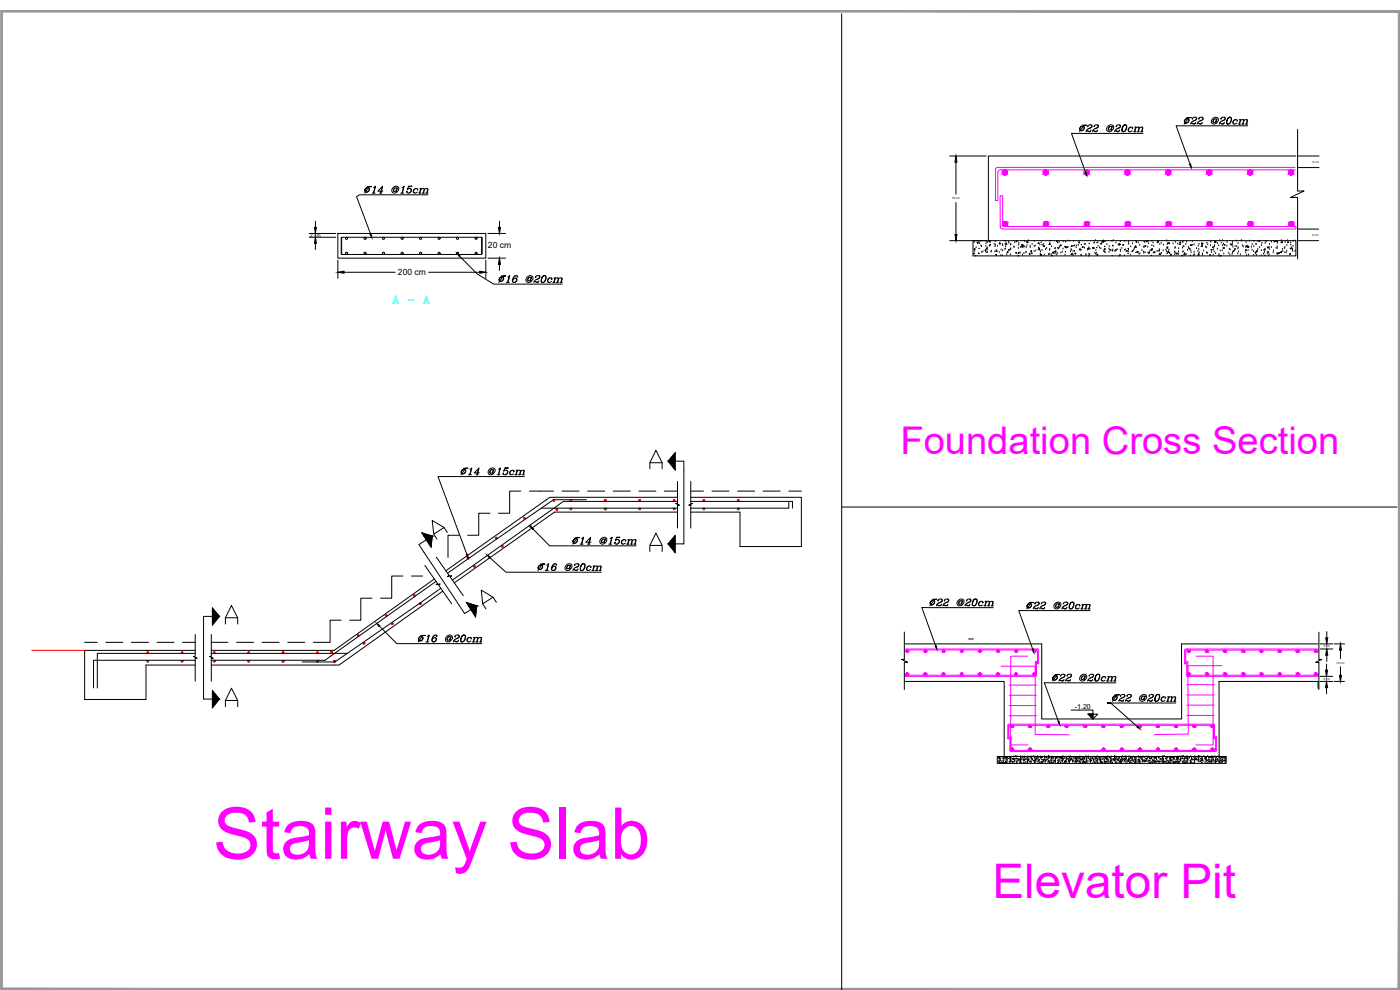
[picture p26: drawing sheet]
<svg xmlns="http://www.w3.org/2000/svg" width="420mm" height="297mm" viewBox="0 0 420 297" stroke-linecap="round" stroke-linejoin="round" font-family="sans-serif">
<defs><g id="words">
<text font-size="21.5" fill="#f0f" x="63.9" y="257.7">Stairway Slab</text>
<text font-size="14.3" fill="#f0f" x="297.8" y="269.6">Elevator Pit</text>
<text font-size="11.4" fill="#f0f" x="270.2" y="136.1">Foundation Cross Section</text>
<g font-size="5.3">
<text x="323.1" y="40.9">~22 @20cm</text>
<text x="354.5" y="38.5">~22 @20cm</text>
<text x="108.7" y="59.3">~14 @15cm</text>
<text x="148.9" y="86.1">~16 @20cm</text>
<text x="137.6" y="143.6">~14 @15cm</text>
<text x="171.1" y="164.4">~14 @15cm</text>
<text x="160.5" y="172.5">~16 @20cm</text>
<text x="278.3" y="183.1">~22 @20cm</text>
<text x="315" y="205.7">~22 @20cm</text>
<text x="333" y="211.7">~22 @20cm</text>
</g>
<text font-size="5.3" fill="#0ff" x="116.8" y="92.1">A - A</text>
<g font-size="4.9">
<text x="307.3" y="183.8">~22 @20cm</text>
<text x="124.5" y="193.7">~16 @20cm</text>
</g>
<g font-size="2.6">
<text x="146.4" y="74.5">20 cm</text>
<text x="119.4" y="82.6">200 cm</text>
</g>
<text font-size="2.1" x="322.6" y="212.6">-1.20</text>
<text font-size="1.4" x="93.1" y="71.1">2 cm</text>
<g font-size=".9">
<text x="393.9" y="48.8">3 cm</text>
<text x="285.7" y="59.8">70 cm</text>
<text x="393.8" y="70.8">3 cm</text>
<text x="397.3" y="194.3">3 cm</text>
<text x="397.2" y="204">3 cm</text>
<text x="401.2" y="199.1">70 cm</text>
</g>
</g></defs>
<!-- layer: 0 -->
<g fill="none" stroke="#000" stroke-width=".3">
<path d="M252.6 4.1v292.9M285 46.8h11M286.9 48.7v9.6M389.6 46.8h6.3M389.6 50.3h6.3M92.8 70h8M92.8 71.2h8M94.7 66.4v1.8M94.7 73v1.9M101.4 70h44.4v7.5h-44.4zM101.4 78.1v5.4M102.4 71.2v5.2h42.1v-5"/>
<path d="M144.7 76.1v-4.9h-42.2v5.1M145.8 78.1v5.4M146.4 70h5.3M146.4 77.5h5.3M149.9 66.4v1.8M149.9 79.3v1.8M285 72.2h11M286.9 60.7v9.6M292.1 76.1l.4-.1-.1 .2zM292.4 72.8h.1M292.5 75.4h.1M292.6 74.5v.3h-.3z"/>
<path d="M292.7 76.8h.2M292.9 74.3h.1M293.2 72.7l.4-.1-.1 .3zM293.4 73.1h.1M293.5 73h.1M293.6 76.1h.1M294.1 72.5h.1M294.4 73.7h.1M294.6 74h.1M294.6 75.8h.1M295 75.6h.1M295.6 75.1l.3-.3v.3z"/>
<path d="M295.8 75.6h.1M295.9 73.9h.1M295.9 73.2h.1M296 74.6l.3-.1-.1 .2zM296.1 72.5h.1M296.3 75.6h.1M296.6 72.2h-4.6v4.6h96.9v-4.6M296.9 73.8h.1M297 73.8h.1M297.1 72.2l-.3 .3 .4 .1v-.4M297.3 73.6h.1M297.4 75.6h.1"/>
<path d="M297.5 75.4h.1M298.4 73.3h.1M298.7 73.6h.1M298.8 76.4l.3-.1-.1 .3zM299 75.2h.1M299.2 75.1v.3h-.2zM299.3 73.9h.1M299.9 75.8h.1M299.9 73.1l.3-.1-.1 .3zM299.9 73.1h.1M300.4 76.7h.1M300.4 75h.1"/>
<path d="M300.8 73.4h.1M301.6 74.8h.1M301.6 72.2h.3M301.7 73.2h.1M301.7 74.7h.1M301.8 74h.1M302.1 72.9v.4h-.3zM302.1 76.4h.1M302.3 75.8h.1M302.5 75.4v.3h-.2zM302.6 72.6h.1M302.6 75l.4-.2-.1 .3z"/>
<path d="M302.8 73h.1M303.3 73.5h.1M303.4 74.6h.1M304.2 74.1h.1M304.4 74.2h.1M304.5 72.8h.1M304.8 76h.1M305.1 76.1h.1M305.1 72.2l.1 .3h-.3zM305.4 76.8h.3M305.7 73.6h.1M305.8 75.7v.3h-.2z"/>
<path d="M306.2 75.9h.1M306.3 74.2h.1M306.5 73.5l.3-.2-.1 .3zM306.7 74.2h.1M306.9 76.5h.1M307 73.7l.1 .4h-.4zM307.1 73.8h.1M307.3 76.1h.1M307.4 74.1h.1M307.5 72.4h.1M307.9 75.7h.1M308.2 73.7h.1"/>
<path d="M308.4 72.5l.1 .3h-.3zM308.7 72.2h.1M309.1 76l.1 .3-.3-.1zM309.2 73.9h.1M309.2 74.3h.1M309.3 75.3l.3-.1-.1 .3zM309.6 76.1h.1M309.8 73.3h.1M309.8 76.1h.1M310.7 73.8h.1M310.9 75.3h.1M311.7 74.5h.1"/>
<path d="M311.7 72.8l.1 .3h-.3zM312 74.5v.4l-.4-.1zM312 75.1h.1M312.1 73.5h.1M312.2 76.5l.2-.2 .1 .3zM312.2 76.3h.1M312.3 75.6h.1M312.5 72.8h.1M312.5 76.7h.1M313.1 73.9h.1M313.1 73.9l.4-.2-.1 .3zM313.2 73.3h.1"/>
<path d="M313.4 76.6h.1M313.8 74.9h.1M314.1 74.5h.1M314.7 76.4h.1M314.8 73.3l.3-.2v.3zM315 73.1h.1M315 75.1h.1M315.1 72.4h.1M315.5 76.4h.1M315.5 76.8l.2-.2 .1 .2M315.6 74h.1M315.9 75.7l.3-.1-.1 .2z"/>
<path d="M316.1 76.1h.1M316.5 75.6l.4-.4v.4zM316.6 74.7h.1M316.6 76.2h.1M316.7 74.5h.1M317 72.4l.3-.2-.1 .3zM317.1 76.5h.1M317.7 74.7h.1M317.8 74.4h.1M317.9 72.7h.1M318.1 74.1h.1M318.1 73.6l.3-.2v.3z"/>
<path d="M318.4 76h.1M318.8 75.7h.1M319 74.7h.1M319.1 72.5h.1M319.6 74.2h.1M319.6 76.6h.1M319.8 74.2l.3-.1-.1 .3zM320.3 74.2h.1M320.5 74.2h.1M320.8 72.3h.1M321.3 75.6h.1M321.4 75.2h.1"/>
<path d="M321.5 74.9h.1M321.7 73.7v.2h-.2zM321.8 76v.4h-.4zM322.1 76.7h.1M322.5 75.4h.1M322.5 73.8h.1M322.5 76.1l.3-.2-.1 .3zM323 74.3h.1M323 73.8h.1M323.6 73.6h.1M323.6 72.7l.4-.1-.1 .3zM323.9 75h.1"/>
<path d="M324.1 74.8h.1M324.2 75.2h.1M324.5 76.8h.1M325 73.9v.3h-.2zM325.4 73.3h.1M325.5 74.5h.1M325.7 73.3h.1M325.9 76.6h.1M325.9 76.4h.1M326.4 74.6l.3-.1-.1 .2zM326.4 75h.1M326.7 76.7l-.1 .1"/>
<path d="M326.7 76.7v.1M326.8 74.3h.1M327 76.5h.1M327.1 74.8h.1M327.9 74.5h.1M328.3 74.7h.1M328.3 73h.1M328.3 74.2v.3h-.2zM328.4 72.8h.1M328.6 75.9h.1M328.8 72.2h.1M328.8 76.2h.1"/>
<path d="M328.9 75.2h.1M329.1 76.4l.4-.1-.1 .3zM329.5 72.8h.1M329.5 73.9h.1M330 74.4h.1M330.3 73.1l.3-.1-.1 .3zM330.4 74.7h.1M331 72.2l.1 .5-.4-.1zM331.1 72.4h.1M331.2 72.6h.1M331.3 72.3h.1M331.3 75.5h.1"/>
<path d="M331.3 75.3h.1M331.6 74.5l.1 .3h-.3zM331.7 75.8h.1M332.2 73.4h.1M332.8 74.7h.1M332.9 75.7h.1M332.9 74h.1M333 75l.4-.2-.2 .3zM333.7 72.4h.1M333.8 75.4h.1M334 75h.1M334.1 73.9h.1"/>
<path d="M334.1 72.2h.1M334.6 75.5h.1M334.7 75.1l.2-.3 .1 .3zM334.9 72.9h.1M335.3 74.9h.1M335.8 73.6h.1M335.8 76.8h.3M336 73v.4h-.4zM336.2 72.5h.1M336.3 75.5h.1M336.7 74.5h.1M336.9 73.5l.3-.2-.1 .3z"/>
<path d="M337.4 76.8h.1M337.5 75.1h.1M337.6 72.5h.1M337.7 75h.1M338 75.4l.2-.3 .1 .3zM338.7 72.6h.1M338.7 75h.1M338.7 75.6h.1M338.7 73.3h.1M339.2 76.5h.1M339.3 74.1h.1M339.7 75.3l.3-.1-.1 .3z"/>
<path d="M339.9 73.1h.1M340.2 75.1h.1M340.4 74.7h.1M340.5 74.2l.4-.4v.4zM340.7 72.2h.3M341.1 72.7h.1M341.2 75.7h.1M341.5 75.4l.1 .3h-.3zM341.6 72.9h.1M341.8 76.4h.1M342.1 73.6h.1M342.1 76.1h.1"/>
<path d="M342.7 75.2h.1M343.3 76h.1M343.3 74.3h.1M343.5 73.8l.4-.1-.1 .3zM343.6 72.8h.1M343.7 75.8h.1M344.2 72.2l.1 .3h-.3zM344.5 74.2h.1M344.6 72.5h.1M344.6 75.9h.1M344.7 73.1h.1M344.8 75.7l.1 .3h-.3z"/>
<path d="M345 75.8h.1M345.1 75.3h.1M345.7 72.4h.1M345.8 74.5v.5l-.4-.1zM346 72.9h.1M346.1 75.9h.1M346.2 73.9h.1M346.3 75.7l.3-.1-.1 .2zM347.2 75.4h.1M347.4 72.7h.1M347.4 72.3l.3-.1-.1 .3zM347.5 72.5l.1 .3h-.3z"/>
<path d="M347.6 75.4h.1M347.9 75.4h.1M348.1 76l.1 .3h-.3zM348.3 76.4h.1M348.5 73h.1M348.6 76h.1M349.1 75.2h.1M349.2 73.6h.1M349.9 75h.1M350.1 75.5h.1M350.1 72.2h.1M350.2 74.2l.3-.1-.1 .3z"/>
<path d="M350.3 73.4h.1M350.4 75.7l.3-.4 .1 .4zM350.8 75h.1M350.8 72.8l.1 .3h-.3zM351 73.1h.1M351 76.1h.1M351 76h.1M351.5 76.3v.3l-.3-.1zM352 73.2h.1M352.5 75.6h.1M352.6 76.4h.1M352.6 74.5h.1"/>
<path d="M352.9 76.1l.3-.2-.1 .3zM353.4 73.2h.1M353.5 76.2h.1M353.7 76.3h.1M353.7 75.6h.1M353.7 74.6h.1M354 72.7l.4-.1-.1 .3zM354.1 73.1l.1 .3-.3-.1zM354.6 76.8l.2-.2v.2M354.9 74.5h.1M355 72.8h.1M355 75.7h.1"/>
<path d="M355.3 76.4l.3-.3 .1 .4zM355.3 74.1h.1M355.4 76.1h.1M355.9 73.3h.1M356 76.3h.1M356.1 72.6h.1M356.4 75.1h.1M356.7 74.2h.1M356.8 74.6l.3-.1-.1 .2zM357.2 73.6l.3-.2v.3zM357.5 75.8h.1M357.8 72.4h.1"/>
<path d="M358 73.6h.1M358.2 76.7h.1M358.4 73.4h.1M358.4 75.7h.1M358.4 76.4h.1M359.1 74.6h.1M359.5 75.5h.1M359.5 76.4l.4-.1-.1 .3zM359.6 73.9h.1M359.7 76.2h.1M359.9 75.9h.1M360.5 73.9l.3-.2v.3z"/>
<path d="M360.7 73.1h.1M360.7 73.1l.3-.1-.1 .2zM360.7 73.7h.1M360.8 73.6h.1M360.8 76.2h.1M360.9 76.5h.1M361.2 75.3h.1M361.8 74.2h.1M362.1 75.9h.1M362.1 74.4h.1M362.4 76h.1M362.5 73.5h.1"/>
<path d="M363 76.7h.1M363.3 73.6h.1M363.3 76.6h.1M363.4 72.7h.1M363.4 75l.4-.2-.2 .3zM363.6 75.8h.1M364.1 74v.2h-.2zM364.1 76.6h.1M364.2 74.9h.1M364.4 75.6h.1M364.4 74.1h.1M364.5 73.7h.1"/>
<path d="M364.5 72.7l.4 .1v-.5l-.4 .4M364.5 72.5h.1M364.8 76.1h.1M365.3 74.7h.1M365.4 73.1h.1M365.8 73.7h.1M365.8 76.7h.1M365.8 76.4h.1M366.1 72.2h.1M366.2 76.8h.3M366.2 75.3h.1M366.5 72.9h.1"/>
<path d="M366.8 75.3h.1M366.9 73.7h.1M366.9 72.2h.1M367.1 74.5h.1M367.2 73.2h.1M367.3 76.2h.1M367.3 73.4l.3-.1-.1 .3zM367.4 74.2v.3h-.2zM368.2 73.9h.1M368.3 72.7h.1M368.8 76h.1M368.9 74.8h.1"/>
<path d="M369.1 76.5h.1M369.2 75h.1M369.2 73.4h.1M369.8 76.3h.1M369.8 73.1v.4h-.4zM369.9 72.8h.1M369.9 75.8h.1M370 74.2h.1M370.1 75.3l.3-.1-.1 .3zM370.7 73.9h.1M370.7 74.5v.3h-.2zM371.1 74h.1"/>
<path d="M371.2 72.3h.1M371.4 76.2h.1M371.5 74.7h.1M371.6 73.1h.1M371.6 74.4h.1M371.7 75.6h.1M372.2 76.4h.1M372.5 72.3h.1M372.6 72.2h.1M372.9 73.8h.1M373.1 74.1h.1M373.8 75.8h.1"/>
<path d="M373.9 74.3h.1M373.9 73.8l.4-.1-.1 .3zM374 72.8h.1M374 74.8l.1 .3h-.3zM374.1 76.7h.1M374.3 73.9h.1M374.6 75.2h.1M374.7 76.5h.1M374.7 73.9l.1 .4-.4-.1zM375 72.3h.1M375.6 74.2h.1M375.8 75h.1"/>
<path d="M375.8 73.4h.1M376.2 75.5h.1M376.3 76.7h.1M376.3 74h.1M376.3 72.4h.1M376.7 75.7l.3-.1-.1 .2zM376.8 76.2h.1M376.9 73.2h.1M377 73.4h.1M377.1 76.6h.1M377.3 75.1l.1 .3h-.3zM377.5 72.5h.1"/>
<path d="M377.5 74.8h.1M377.8 72.3l.3-.1-.1 .3zM378 74.3h.1M378.5 76.7h.1M378.5 75.2h.1M378.6 73.7h.1M378.7 73h.1M379.2 76.2h.1M379.5 75.8h.1M379.6 76.7h.1M379.6 74.6l.1 .4h-.4zM379.7 73h.1"/>
<path d="M379.8 72.2h.2M379.9 72.5h.1M380.3 76.1h.1M380.4 75.7l.2-.3 .1 .3zM380.4 74.4h.1M380.5 74.4h.1M380.6 74.2l.3-.1-.1 .3zM380.6 76.7h.1M380.9 76.4h.1M380.9 74.9h.1M381 73.3h.1M381.6 74.3h.1"/>
<path d="M381.6 72.6h.1M382.1 75.8h.1M382.2 75.3h.1M382.4 72.6h.1M382.4 72.5h.1M382.8 72.5h.1M383 74.5h.1M383 72.5l.3-.3v.3zM383.2 76.1h.1M383.3 74h.1M383.3 74.5h.1M383.3 76.3h.1"/>
<path d="M383.3 76.1l.3-.2-.1 .3zM383.4 73h.1M383.9 75.7l.1 .3h-.3zM384.4 72.7l.4-.1-.1 .2zM384.5 72.2h.1M384.6 75.4v.4h-.4zM384.9 72.8h.1M384.9 74.8h.1M385 75.5h.1M385.4 74.6h.1M385.6 75.8h.1M385.6 74.2h.1"/>
<path d="M385.7 72.7h.1M386 75.8h.1M386.2 75.3h.1M386.2 73.6h.1M386.4 72.2h.1M386.6 72.5v.3h-.2zM387.2 74.6l.3-.1-.1 .2zM387.2 76l.1 .3h-.3zM387.4 72.8h.1M387.4 73.5h.1M387.6 74.4h.1M387.9 74.7h.1"/>
<path d="M387.9 75.1h.1M388 75.4h.1M388 73.9h.1M388.1 72.4h.1M388.7 75.4h.1M388.8 72.3h.1M389.6 72.2h6.1M389.6 68.7h6.1M103.3 81.7h15.3M128.6 81.7h15.4M195 138.8h3.7M200.5 138.4l2.1 2.6v-5.1l-2.1 2.5h4.7v24.8h-4.7l2.1-2.5v5.1l-2.1-2.6"/>
<path d="M133.3 158.3l-3.1 2M134.2 159.8l-.9-1.5-3.6-2.1 .5 4.1 .9 1.5M147.1 154h-3.4v6.6h-3.4M156.3 147.3h-3.3v6.7h-3.4M158.9 147.3h7.2M162.4 152.5h40.9M168.7 147.3h5.1M175.9 149.9h-9.8l-31.8 22.1M176.4 147.3h5.1M184 147.3h5.1M191.7 147.3h5.2M195 140.7v-1.9l1.9-3.7 1.8 3.7v1.9"/>
<path d="M199.4 147.3h3.9M203.3 149.2h-38.3l-31.3 22.1M203.3 144.4v6.7h-.5l1.1 .5h-.6v6.8M203.3 150.4h-34.2l-33.3 23.7M203.3 153.7h-36.9l-30.1 21.2M207.3 149.2h33.2v14.8h-18.4v-10.3h-14.8M207.3 144.4v6.7h.6l-1.2 .5h.6v6.8M207.3 150.4h30.5v2.1M207.3 147.3h3.8M213.7 147.3h5.1M221.4 147.3h5.1M229 147.3h5.1"/>
<path d="M236.7 150.4v2.1h-29.4M236.7 147.3h3.8M252.6 152.1h166.6M111.7 179.5h-3.4v6.6h-3.4M120.9 172.8h-3.3v6.7h-3.4M123.5 172.8h3.3M127.5 169.7l3.8 5.4-.4 .3 1.2-.2-.5 .3 4 5.7M129.7 160.9l-.3 3.3-2.8-4.3 3.1 1-4 2.5 13.7 20.7 3.7-2.3-3.1-1 2.7 4.3 .4-3.3M130.3 173.7l-30 21.4h-36.9M130.9 174.4l-33.4 23.7h-34.2M131 167.2l3.8 5.5-.5 .3 1.3-.3-.5 .4 3.9 5.6M132.3 176.5l-31.8 22.1h-9.8"/>
<path d="M132.9 177.4l-31.2 22.1h-38.3M137.8 160.6h-3.3v6.6M148 179.2l-3.1 2M195 165.5v-1.9l1.9-3.6 1.8 3.6v1.9M195 163.6h3.7M25.4 192.7h3.8M31.8 192.7h5.1M39.4 192.7h5.1M47.1 192.7h5.1M54.8 192.7h3.8M58.6 195.1h-33.2v14.8h18.4v-10.4h14.8M58.6 190.4v6.6h-.6l1.2 .5h-.6v6.9"/>
<path d="M58.6 198.1h-30.5v8.3M58.6 196h-29.4v10.4M63.3 196h40.9M63.4 190.4v6.6h-.5l1.1 .5h-.6v6.9M63.4 192.7h5M65.8 184.9l-2 2.6v-5.1l2 2.5h-4.7v24.8h4.7l-2-2.5v5.1l2-2.6M67.6 187.2v-1.8l1.9-3.7 1.8 3.7v1.8M67.6 185.4h3.7M71 192.7h5.1M78.7 192.7h5.1M86.4 192.7h5.1M102.4 186.1h-3.3v6.6h-5.1"/>
<path d="M149 180.7l-1-1.5-3.6-2.1 .5 4.1 .9 1.5M396.2 193.2h3.8M396.2 194.7h3.8M398.1 199.2v1.9M398.2 189.5v1.9M398.2 196.6v1.8M400.4 193.2h3.1M402.3 195.1v2.5M67.6 212v-1.8l1.9-3.7 1.8 3.7v1.8M67.6 210.2h3.7M321.4 213h2.5M395.6 204.5v2"/>
<path d="M396.2 204.5h3.8M396.2 202.9h3.8M398.1 206.3v1.8M400.4 204.5h3.1M402.3 200.1v2.5M299.6 228.6h.1M299.6 227h.1M299.6 227.7h.1M299.8 227.3l.1-.1zM299.8 228.4h.1M299.8 229h.1M299.9 227.8h.1"/>
<path d="M300 228.9h.1M300 227.6h.1M300.1 228.9l.1-.1zM300.4 228h.1M300.4 227.6h.1M300.6 229h.1M300.7 228.7h.1M301 227.6h.1M301.1 229h.1M301.1 228.8h.1M301.1 228.2h.1M301.2 227.6h.1"/>
<path d="M301.2 227.4h.2zM301.4 227h-2.1v2.1h68.7v-2.1h-2.1M301.5 229h.1M301.6 228.2h.1M301.6 228.9l-.1 .1zM301.7 227.4h.1M301.7 227.4l.2-.2zM301.8 228.7h.1M301.9 228.8h.1M301.9 227.4h.2zM302.1 227.7h.1M302.2 227.3h.1"/>
<path d="M302.2 229h.1M302.3 228.6h.1M302.3 227.4h.1M302.4 228h.1M302.8 227.5h.1M302.9 228.8h.1M302.9 227.2h.1M303.1 229.1h.1M303.1 228.7h.1M303.1 228.2h.2zM303.2 227.7h.1M303.4 228.4h.1"/>
<path d="M303.5 227.2h.1M303.7 228.6h.1M303.7 227.9h.1M303.9 228.8h.1M304 228.8h.1M304 227.5l.1 .2h-.2zM304.2 227.8h.1M304.3 227.6h.1M304.2 227.1h.1M304.3 227.8h.1M304.5 228.5h.1M304.5 229.1h.1"/>
<path d="M304.6 228.2h.1M304.8 227h.1M305 227.5h.1M305 227.7h.1M305 228.8h.1M305.1 228.6h.1M305.2 227h.1M305.4 227.8h.1M305.6 227.8l.2-.1zM305.7 228.3h.1M305.9 228h.1M306.1 228.9h.1"/>
<path d="M306.1 228.4l.1-.1zM306.2 228.3h.1M306.2 227.9l.1 .2-.2-.1zM306.3 227.5h.1M306.3 227.1h.1M306.3 228.4h.1M306.5 229h.1M306.5 227.9h.1M306.8 227.4h.1M307 228.2h.1M307 227.8h.1M307.2 227.9h.1"/>
<path d="M307.2 229h.1M307.3 227.1h.1M307.5 228.2h.1M307.6 227.4h.1M307.6 227.9h.1M307.8 228.8h.1M308 227.7h.1M308.2 227.6h.1M308.3 228.8h.1M308.3 228h.1M308.3 228.9h.1M308.3 229h.1"/>
<path d="M308.4 227.1h.1M308.4 228.2l-.1 .2zM308.7 228h.1M308.7 228l-.1 .1zM308.8 228h.1M308.9 227.2h.1M309 228.6l.2-.1zM309.1 228.6h.1M309.4 227.1h.1M309.4 228.4h.1M309.4 227.4h.1M309.5 227.7h.1"/>
<path d="M309.5 228.8h.1M309.5 227.2h.1M309.5 227.1l.2-.1zM309.6 227.8h.1M309.8 228h.1M309.9 227.8h.1M310 228.2l.2-.1zM310.1 227h.1M310.4 228.5h.1M310.4 229h.1M310.5 228.2h.1M310.5 227.6h.1"/>
<path d="M310.6 227.1h.1M310.6 228.5v.3l-.1-.1zM310.6 227.2h.1M310.7 228.5h.1M310.8 227.9h.1zM310.9 228.4h.1M310.9 227.7h.1M310.9 228h.1M311.1 227.6h.1M311.3 227h.1M311.4 227.6h.1M311.5 228.8h.1"/>
<path d="M311.5 228.1h.1M311.6 227.4h.1M311.7 228.3h.1M311.7 228.2l-.2 .2zM311.7 227.3h.1M311.9 228.3h.1M312 228.1h.1M312.1 228.7h.1M312.2 227.5h.1M312.3 227.4h.1M312.4 227.1h.1M312.4 228.9h.1"/>
<path d="M312.6 227.2h.1M312.5 228.7h.1M312.6 228h.1M312.6 227.3h.1M312.7 229.1l.1-.2v.2M312.8 227.3h.1M312.9 228.9h.1M313 228.1h.1M313.1 228.1h.1M313.1 228.4l-.1 .1zM313.5 228.1h.1M313.5 227.3h.1"/>
<path d="M313.5 227.2h.1M313.5 227.1h.1M313.6 228.5h.1M313.6 227.8h.1M313.6 227.1h.1M313.7 228.8h.1M313.9 228h.1M313.9 227.4h.1M314 227.2h.1M314.2 228.2h.1M314.2 228h.1M314.3 227.9h.1"/>
<path d="M314.3 227h.1M314.6 227.1h.1M314.6 228.5l-.1 .1zM314.6 227h.1M314.7 228.4h.1M314.7 227.7h.1M314.7 227h.1M314.8 227.1h.1M315.1 228.8h.1M315 228.6h.1M315 227.4h.1M315.3 228.2h.1"/>
<path d="M315.4 228.9h.1M315.4 227.4h.2zM315.5 227.7h.1M315.5 228.5h.1M315.6 227.8h.1M315.7 228.9h.1M315.7 227.2h.1M315.7 228.2h.1M315.7 227.5h.1M315.9 228.8l.2-.2zM316.1 227.7h.1M316.1 227.4h.1"/>
<path d="M316.3 228.4h.1M316.4 228.3h.1M316.6 228.7h.1M316.7 227.5h.1M316.7 228.2h.1zM316.7 228.8h.1M316.7 228.1h.1M316.8 227.4h.1M316.8 227.2h.1M316.8 227.6h.1M316.9 227.2l-.2 .2zM317.1 227.3l.1-.1z"/>
<path d="M317.2 227.5h.1M317.5 228.3h.1M317.5 228.8l-.1 .1zM317.5 229h.1M317.6 228.2h.1M317.8 228.6h.1M317.8 228h.1M317.8 228.5h.1M317.8 227.3h.1M317.9 227.3h.1M318 229.1h.1M318.1 228.2h.1"/>
<path d="M318.1 227.4h.1M318.3 229h.1M318.3 227.6h.1M318.3 228.9h.1M318.5 227.5h.1M318.6 228.4h.1M318.7 227.4h.1M318.6 227.4h.1M318.9 228.1h.1M318.9 228.5h.1M318.9 227.8h.1M318.9 227.1h.1"/>
<path d="M318.9 227.3h.1M318.9 227.7l.2-.1zM319 228.3h.1M319 228.9l-.1 .1zM319.1 227.1h.1M319.4 227.3h.1M319.4 227.6h.1M319.4 228.8h.1M319.6 228.7h.1M319.6 228.4l.1-.1zM319.7 228.4h.1M319.8 229h.1"/>
<path d="M319.9 228.3h.1M319.9 227.7h.1M320 227.4h.1M320.2 227.5h.1M320.1 228.7h.1M320.2 227.9h.1M320.2 228.1h.1M320.5 227.7h.1M320.5 229l-.1 .1M320.7 227.9h.1M320.7 228.6h.1M320.7 227.1h.1"/>
<path d="M320.7 228.5h.1M320.9 228.5h.1M320.9 228.9h.1M320.9 228.2h.1M321 227.5h.1M321.1 227.4h.1M321.2 227h.1M321.3 227.9v.2h-.2zM321.3 227.7h.2zM321.4 227.9h.1M321.4 227.7h.1M321.5 227.7l.1-.1z"/>
<path d="M321.6 227.7h.1M321.8 228.5h.1M321.9 228.4h.1M321.9 228.7h.1M322 228h.1M322 227.4h.1M322.2 228.4h.1M322.2 227.4h.1M322.5 228.6l.2-.1zM322.6 227.7h.1M322.7 227.7h.1M322.7 228.3h.1"/>
<path d="M322.7 227.6h.1M322.9 228.5h.1M323 229h.1M323 228.6h.1M323 227.9h.1M323 227.2h.1M323 228.2h.1M323 227.1l.2-.1zM323.1 227.7l-.1 .2zM323.3 227.5h.1M323.3 228.4l.2-.2zM323.5 228.2h.1"/>
<path d="M323.8 227.8h.1M323.8 227.5h.1M323.9 228.9h.1M324 227.4h.1M324 228.6h.1M324.1 228.5h.1M324.1 227.8h.1M324.1 227.1h.1M324.2 228.8h.1M324.2 228h.1M324.4 227.9h.1M324.4 227.6h.1"/>
<path d="M324.6 227.9l-.1 .1zM324.8 228h.1M324.8 228.8h.1M324.9 227.8h.1M325 227.3h.1M325 228.7h.1M325.1 229h.1M325.1 228.3h.1M325.1 227.6h.1M325.1 228.6h.1M325.3 228h.1M325.3 227.2h.1"/>
<path d="M325.5 227.7h.1M325.5 227.6h.1M325.6 228.7h.1M325.5 228.7h.1M325.6 228.6l.1 .2h-.2zM325.8 227.1h.1M326 227.9h.1M326.1 227.2h.1M326.1 228l-.1 .1zM326.1 227.9h.1M326.1 228.8h.1M326.1 228.2h.1"/>
<path d="M326.1 227.1h.1M326.2 227.5h.1M326.2 228.7h.1M326.2 228.5h.1M326.6 227.1h.1M326.6 227.7h.1M326.6 227.5h.1M326.8 228.5h.1M327 227.9h.1M327.2 228.7h.1M327.2 228h.1M327.2 227.3h.1"/>
<path d="M327.2 228.1l.2-.1zM327.3 228.8h.1M327.4 227.7h.1M327.4 228.5h.1M327.4 228.2h.1M327.5 228.1l-.1 .1zM327.7 227.7h.1M327.7 229.1h.1M327.8 227.3h.1M327.9 227.7h.1M328.1 228h.1M328.1 228.3h.1"/>
<path d="M328.3 228.5h.1M328.3 227.9h.1M328.3 227.2h.1M328.4 228.8h.1M328.4 228.9l.2-.1zM328.6 228h.1M328.7 227.5h.1M328.8 227.7h.1M328.9 229h.1M328.9 227.4h.2zM329 228.2l-.1 .2zM329 227.1h.1"/>
<path d="M329.2 228h.1M329.3 228.4h.1M329.3 227.7h.1M329.3 227.1h.1M329.4 228.9h.1M329.4 228.2h.1M329.5 228.8h.1M329.7 227l.1 .1-.1-.1M329.8 227.9h.1M329.9 227.8h.1M329.9 228.1h.1M329.9 227.4h.1"/>
<path d="M330.2 228.8h.1M330.2 228.2h.1zM330.3 229h.1M330.3 228.2h.1M330.3 228.1h.1M330.4 227.6h.1M330.5 227.3h.1M330.5 228.4l-.1 .1zM330.6 228.9h.1M330.7 228h.1M330.9 228.9h.1M331 227.8h.1"/>
<path d="M331 227.7h.1M331.3 227.2h.1M331.3 228.8h.1M331.4 228.1h.1M331.4 227.4h.1M331.4 229.1h.1M331.5 228.6h.1M331.6 227h.1M331.7 228.9h.1M331.8 227.4l.1-.1 .1 .2zM332 227.5h.1M331.9 228.5l-.1 .1z"/>
<path d="M332 228.6h.1M332 227.8h.1M332.1 227.9h.1M332.1 228.7h.1M332.2 227.4h.1M332.4 228.7h.1M332.4 228h.1M332.4 227.3h.1M332.5 228.2h.1M332.5 227.8h.1M332.5 227h.1M332.7 228.5h.1"/>
<path d="M332.8 229h.1M333 227.2l.1-.1zM333.1 228.4l.1-.1zM333.2 227.9h.1M333.3 227.7h.1M333.3 228.5h.1M333.4 227.2h.1M333.4 228.6l-.1 .2zM333.5 228.5h.1M333.5 227.8h.1M333.5 227.1h.1M333.6 228.2h.1"/>
<path d="M333.8 228.9h.1M333.8 229h.1M334 227.8l.1-.2zM334.1 228.3h.1M334.3 228h.1M334.5 228.4h.1M334.6 227.7h.1M334.6 227h.1M334.6 228.2h.1M334.6 227.5h.1M334.6 227.2h.1M334.7 228.2h.1"/>
<path d="M334.8 228.9h.1M334.8 227.7h.2zM334.9 228.8l-.1 .1zM335 228.7h.1M335.1 227.4h.1M335.3 228.1h.1M335.4 228h.1M335.5 228.9h.1M335.5 228.2h.1M335.6 227.6h.1M335.7 228h.1M335.8 228.3h.1"/>
<path d="M335.9 227.3h.1M336 227.4h.1M336 228.5h.2zM336.1 228.8h.1M336.2 228.5h.1M336.3 228v.2l-.1-.1zM336.3 228.9v.1zM336.5 228.1h.1M336.7 227h.1M336.6 228.8h.1M336.6 228.7h.1M336.6 228.1h.1"/>
<path d="M336.6 227.4h.1M336.6 228h.1M336.8 227h.1M336.9 228.3h.1M336.9 227.8h.1M337.1 227.9h.1M337.1 227.1h.1M337.4 228.6h.1M337.4 228.3h.1M337.5 227.5h.1M337.6 228.1h.1M337.7 228.6h.1"/>
<path d="M337.7 228h.1M337.7 227.3h.1M337.7 227.1h.1M337.8 229.1h.1M337.8 227.9l.1-.1zM337.9 227.8h.1M337.9 227.1h.1M338 228.4h.1M338.1 227.7h.1M338.2 229h.1M338.3 228.5l.2-.2zM338.6 228.1h.1"/>
<path d="M338.6 228.2h.1M338.7 228.5h.1M338.7 228.4h.1M338.7 227.8h.1M338.7 227.1h.1M338.9 227.7l.1-.1zM339.1 228.7h.1M339 227.1h.1M339.1 228.4h.1M339.2 228.4h.1M339.2 227.6h.1M339.3 227.4h.1"/>
<path d="M339.3 228.8h.1M339.6 227.2h.1M339.7 229h.1M339.7 228.3h.1M339.7 228.2h.1M339.7 227.6h.1M339.8 227.7h.1M339.8 227.9h.1M339.9 228.2h.1M340.1 228.5h.1M340.1 227.1h.1M340.4 227.7v.2z"/>
<path d="M340.5 227.4h.1M340.5 227.2h.1M340.5 228.8l.2-.2zM340.6 228.6h.1M340.7 228.9h.1M340.7 228.1l.2-.1zM340.8 228.9h.1M340.8 228.2h.1M340.8 227.5h.1M341 227.7h.1M341.2 227.2h.1M341.2 228.8h.1"/>
<path d="M341.2 228.5h.1M341.2 228.1h.1M341.7 227h.1M341.8 228h.1M341.8 228.4h.1M341.8 228.8h.1M341.8 227.3h.1M341.8 228.1h.1M341.8 227.4h.1M341.9 228.3h.1M341.9 227.9l-.1 .1zM341.9 228.9l.2-.1z"/>
<path d="M342 228.7h.1M342.2 227.5h.1M342.3 227.2h.1M342.3 228.6h.1M342.6 227.4h.1M342.5 227.9h.1M342.8 229.1h.1M342.9 228.6h.1M342.9 227.9h.1M342.9 227.2h.1M342.9 228.2h.1M343 228.3h.1"/>
<path d="M343.1 227.1h.1M343.3 228.5h.1M343.3 228.1l.1-.1zM343.4 227.3h.1M343.5 228.6h.1M343.7 228.2h.1zM343.8 228.5h.1M343.8 227.7h.1M343.9 228.5h.1M344 227.8h.1M344 227.1h.1M344.1 228.4h.1"/>
<path d="M344.1 228h.1M344.3 227.7h.1M344.5 227.4h.1M344.6 228.7h.1M344.6 227.1h.1M344.6 228.4h.1M344.8 227l-.2 .1 .2 .1v-.2M344.8 228.1v.1zM344.9 229h.1M344.9 228.3h.1M344.9 229.1h.1M345 227.7h.1"/>
<path d="M345.1 227.6h.1M345.2 228.4h.1M345.2 229h.1M345.3 227.8h.1M345.4 229h.1M345.5 227.5h.1M345.6 227.4h.1M345.7 228.7h.1M345.9 229h.1M345.9 228.2h.1M346 228.8h.1M346 228.2h.1"/>
<path d="M346 227.5h.1M346.3 228.5h.1M346.3 228.2l-.1 .2zM346.4 228.2h.1M346.4 227.4h.1M346.5 228.8h.1M346.5 227.6h.1M346.6 228.8h.1M346.8 228.3h.1M346.7 228.8h.1M346.7 227.4h.1M346.8 227.5l.2-.2v.2z"/>
<path d="M346.9 227.4h.1M347 228.7h.1M347 228h.1M347.1 227.4h.1M347.2 228h.1M347.4 228.5h.1M347.6 228.6h.1M347.7 227.2h.1M347.7 227.4h.1M347.8 227.5h.1M347.8 228.8h.1M347.8 228.4l-.1 .1z"/>
<path d="M347.9 228.7h.1M348.1 228.6h.1M348.1 227.9h.1M348.1 227.2h.1M348.3 227.7h.2zM348.4 228.6h.1M348.4 227.9h.1M348.5 228.6h.1M348.8 228.4h.1M348.9 227.5h.1M348.9 228.8h.1M348.9 227.1h.1"/>
<path d="M349 227.8h.1M349 227h.1M349 227.1h.1M349.1 228.4h.1M349.2 227.7h.1M349.2 228.6l.1-.1zM349.2 227.7l-.2 .1zM349.2 227.1h.1M349.2 228.5h.1M349.3 228.8h.1M349.5 227h.1M349.7 228.5h.1"/>
<path d="M349.6 228.6h.1M349.8 227.7h.1M350 227.6h.1M350 228.9h.1M350 228.2h.1M350.2 227h.1M350.2 229h.1M350.2 228.3h.1M350.2 227.6h.1M350.4 227.2l.1-.1zM350.5 228.3h.1M350.5 228.6h.1"/>
<path d="M350.7 228.7h.1M350.7 228.6l-.1 .2zM351 228.3h.1M351 227.5h.1M351.1 227.6h.1M351.1 228.9h.1M351.2 228.8h.1M351.2 228.2h.1M351.2 227.5h.1M351.2 229h.1M351.2 228h.1M351.3 227.9l.1-.1z"/>
<path d="M351.3 228l.1 .2h-.2zM351.5 227.5h.1M351.7 228.4h.1M351.7 228.7h.1M351.8 228.2h.1M351.9 227.2h.1M352.2 227.7h.1M352.2 229h.1M352.2 228.8l-.1 .1zM352.3 228.7h.1M352.3 228h.1M352.3 227.3h.1"/>
<path d="M352.4 227.8h.1M352.6 228.8h.1M352.8 228.8h.1M352.9 228.2h.1M353 227.2h.1zM353.1 228.8h.1M353.1 228h.1M353.3 229.1h.1M353.3 227.7h.1M353.3 228.5h.1M353.4 227.4h.1M353.4 227.9h.1"/>
<path d="M353.4 227.1h.1M353.4 228.5l.1-.2 .1 .2zM353.6 229l.1-.1zM353.6 228h.1M353.6 227.2h.1M353.6 227.6h.1M353.7 228.9h.1M353.8 228.6h.1M353.9 228.8h.1M354.1 227.1h.1M354.1 228h.1M354.2 228.1l.2-.1z"/>
<path d="M354.4 228.4h.1M354.4 227.7h.1M354.4 227.8h.1M354.4 227h.1M354.8 227.6l.1-.1zM354.8 227.4h.1M354.9 228.7h.1M354.9 227h.1M355 228.8h.1M355.1 228.5h.1M355.1 229.1h.1M355.2 227h.1"/>
<path d="M355.3 227.8h.1M355.4 228.9h.1M355.4 228.2h.1M355.4 227.6h.1M355.4 227.8h.1M355.4 228.9l.2-.1zM355.6 228.8l.1-.1zM355.6 228.4h.1M355.7 227.7h.1M356.1 227.4h.1M356 227.1h.1M356.1 228.5h.1"/>
<path d="M356.2 228.9h.1M356.2 227.6h.1M356.3 227h.1M356.3 227.6l-.1 .1zM356.4 228.3h.1M356.4 228.8h.1M356.5 228.1h.1M356.5 227.4h.1M356.5 227.6h.1M356.5 227.9h.1M357 227.5h.1M357.2 228.9h.1"/>
<path d="M357.3 228.3h.1M357.3 228.9h.1M357.4 227.1h.1M357.5 228.7h.1M357.5 228h.1M357.5 227.3h.1M357.6 227.9h.1M357.7 228.9h.1M357.7 227.4h.1M357.7 228.1h.1M357.8 227.7l-.1 .2zM357.9 229v.1"/>
<path d="M358.2 228.1h.1M358.3 227.3h.1M358.3 229h.1M358.4 229.1h.1M358.5 227.1h.1M358.5 228.8h.1M358.5 228.1h.1M358.6 228.5h.1M358.6 227.8h.1M358.6 227.1h.1M358.7 228h.1M358.8 227.3h.1"/>
<path d="M358.9 227.6l.1-.1zM358.9 227.2h.1M359 228h.1M359.3 227.9l-.1 .1zM359.5 227.1h.1M359.6 228.4h.1M359.6 227.2h.1M359.6 227.7h.1M359.7 227h.1M359.7 227.9h.1M359.7 227.2l.1-.2zM359.7 228.6h.1"/>
<path d="M359.8 228h.1M360.1 227h.1M360.1 228.4l.2-.1zM360.3 228.5h.1M360.3 227.8h.1M360.6 228.9h.1M360.6 228.2h.1M360.6 227.5h.1M360.6 227.2h.1M360.6 228.1l.2-.1zM360.8 228.9h.1M360.8 227.7h.1"/>
<path d="M360.9 228h.1M361.1 228.4h.1M361.3 227h.1M361.6 227.6h.1M361.7 228.8h.1M361.7 228.1h.1M361.7 227.4h.1M361.7 227.3h.1M361.8 227.5l.2-.1-.1 .1M361.8 227.7h.2zM362 228.7h.1M362 228.1h.1"/>
<path d="M362 227.5h.1M362.2 228.1l-.1 .1zM362.3 229h.1M362.3 228.2h.1M362.4 227h.1M362.7 228.6h.1M362.8 227.9h.1M362.8 227.2h.1M362.8 227.3h.1M362.8 228.2h.1M362.9 227.4h.1M363.2 228.5h.1"/>
<path d="M363.1 228.1h.1M363.1 228.9h.1M363.3 227.3h.1M363.4 227.4h.1M363.5 227.1h.1M363.7 227h.1M363.6 228.1h.1M363.6 229h.1M363.7 228.2l-.1 .2zM363.8 228.5h.1M363.8 227.8h.1M363.8 227.1h.1"/>
<path d="M363.9 227.4h.1M364 227.9l.2-.2zM364.2 227.3h.1M364.2 228.2h.1M364.4 228.7h.1M364.4 228.3h.1M364.4 227.1h.1M364.6 227.1h.1M364.8 229h.1M364.8 227.9l.1-.1zM364.8 228.3h.1M364.8 227.7h.1"/>
<path d="M364.8 228.8h.1M364.9 228.7h.1M364.9 227.9h.1M365 227.4h.1M365 228.5l.2-.1zM365.3 228.2h.1M365.4 227.9h.1M365.5 227.1h.1M365.5 228.1h.1M365.7 227.2h.1M365.7 228.5h.1M365.8 228.8h.1"/>
<path d="M365.9 228.2h.1M365.9 227.5h.1M366 227.1h.1M366 228.7h.1zM366.1 228.5h.1M366.1 227.4h.1M366.2 227.7h.1M366.2 228.2l.2-.2zM366.3 227h.1M366.4 228.2h.1M366.5 227.2h.1zM366.6 228.5l-.1 .1z"/>
<path d="M366.7 227.9h.1M366.8 227.2h.1M366.9 228.7h.1M366.9 228h.1M366.9 227.4h.1M366.9 228.4h.1M367.2 227.5h.1M367.2 228.3h.1M367.5 228.3h.1M367.5 227.6h.1M367.7 229h.1M367.8 227.2h.1"/>
<path d="M367.7 228h.2zM367.9 227.3h.1M368 228.6h.1M368 227.7h.1"/>
<circle cx="104" cy="71.5" r=".32"/>
<circle cx="104" cy="76" r=".32"/>
<circle cx="109.5" cy="71.5" r=".32"/>
<circle cx="109.5" cy="76" r=".32"/>
<circle cx="115.1" cy="71.5" r=".32"/>
<circle cx="115.1" cy="76" r=".32"/>
<circle cx="120.7" cy="71.5" r=".32"/>
<circle cx="120.7" cy="76" r=".32"/>
<circle cx="126.2" cy="71.5" r=".32"/>
<circle cx="126.2" cy="76" r=".32"/>
<circle cx="131.8" cy="71.5" r=".32"/>
<circle cx="131.8" cy="76" r=".32"/>
<circle cx="137.3" cy="71.5" r=".32"/>
<circle cx="137.3" cy="76" r=".32"/>
<circle cx="142.9" cy="71.5" r=".32"/>
<circle cx="142.9" cy="76" r=".32"/>
</g>
<!-- layer: AX -->
<g fill="#f00" stroke="#f00" stroke-width=".3">
<path d="M181.7 150.1l.1 .2z"/>
<path d="M181.5 152.6l.2 .1z"/>
<path d="M84.8 198.2l.2 .2z"/>
<path d="M85 195.8h.2l-.1 .2z"/>
<path d="M221.7 150l-.1 .1zM221.6 149.9v.2zM221.4 150l.2 .1z"/>
<path d="M221.4 150l.2 .1zM221.4 150.1h.2l-.2 .2zM221.6 150.1v.3z"/>
<path d="M221.6 150.1l.1 .2zM221.6 150.1h.2l-.1 .2z"/>
<path d="M211.4 150l-.2 .1zM211.2 149.9v.2zM211.1 150l.1 .1z"/>
<path d="M211.1 150l.1 .1zM211 150.1h.2l-.1 .2zM211.2 150.1v.3z"/>
<path d="M211.2 150.1l.2 .2zM211.2 150.1h.3l-.1 .2z"/>
<path d="M202.4 150l-.1 .1zM202.3 149.9v.2zM202.2 150l.1 .1z"/>
<path d="M202.2 150l.1 .1zM202.1 150.1h.2l-.1 .2zM202.3 150.1l-.1 .2z"/>
<path d="M202.3 150.1l.1 .2zM202.3 150.1h.2l-.1 .2z"/>
<path d="M192.1 150l-.1 .1zM192 149.9v.2zM191.9 150l.1 .1z"/>
<path d="M191.9 150l.1 .1zM191.8 150.1h.2l-.1 .2zM192 150.1l-.1 .2z"/>
<path d="M192 150.1l.1 .2zM192 150.1h.2l-.1 .2z"/>
<path d="M181.7 150.1l.1-.1zM181.7 149.9l.1 .1-.1 .1zM181.5 150l.2 .1z"/>
<path d="M181.5 150l.2 .1zM181.4 150.1h.3l-.2 .2zM181.7 150.1l-.2 .2z"/>
<path d="M181.7 150.1l.1 .2zM181.7 150.1l.1 .2zM181.7 150.1l.1-.1z"/>
<path d="M181.7 149.9v.2l.1-.1zM181.5 150l.2 .1zM181.5 150l.2 .1z"/>
<path d="M181.4 150.1l.1 .2 .2-.2zM181.7 150.1l-.2 .2zM181.7 150.1l.1 .2z"/>
<path d="M171.3 150.1l.2-.1zM171.3 149.9l.2 .1-.2 .1zM171.2 150l.1 .1z"/>
<path d="M171.2 150l.1 .1zM171.1 150.1h.2l-.1 .2zM171.3 150.1l-.1 .2z"/>
<path d="M171.3 150.1l.2 .2zM171.3 150.1l.2 .2z"/>
<path d="M166.4 150l-.2 .1zM166.2 149.9v.2zM166.1 150l.1 .1v-.2z"/>
<path d="M166.1 150l.1 .1zM166 150.1h.2l-.1 .2zM166.2 150.1l-.1 .2z"/>
<path d="M166.2 150.1l.2 .2zM166.2 150.1l.2 .2z"/>
<path d="M221.4 152.7v.2l.2-.2zM221.6 152.7v.2zM221.6 152.7l.1 .2z"/>
<path d="M221.6 152.7l.1 .2 .1-.2zM221.6 152.7h.2zM221.6 152.5v.2z"/>
<path d="M221.4 152.6l.2 .1zM221.4 152.6l.2 .1z"/>
<path d="M211 152.7l.1 .2 .1-.2zM211.2 152.7v.2zM211.2 152.7l.2 .2z"/>
<path d="M211.2 152.7l.2 .2 .1-.2zM211.2 152.7h.3zM211.2 152.5v.2z"/>
<path d="M211.1 152.6l.1 .1zM211.1 152.6l.1 .1z"/>
<path d="M202.1 152.7l.1 .2 .1-.2zM202.3 152.7l-.1 .2zM202.3 152.7l.1 .2z"/>
<path d="M202.3 152.7l.1 .2 .1-.2zM202.3 152.7h.2zM202.3 152.5v.2z"/>
<path d="M202.2 152.6l.1 .1zM202.2 152.6l.1 .1z"/>
<path d="M191.8 152.7l.1 .2 .1-.2zM192 152.7l-.1 .2zM192 152.7l.1 .2z"/>
<path d="M192 152.7l.1 .2 .1-.2zM192 152.7h.2zM192 152.5v.2z"/>
<path d="M191.9 152.6l.1 .1zM191.9 152.6l.1 .1z"/>
<path d="M181.4 152.7l.1 .2 .2-.2zM181.7 152.7l-.2 .2zM181.7 152.7l.1 .2z"/>
<path d="M181.7 152.7l.1 .2zM181.7 152.7l.1-.1zM181.7 152.5v.2l.1-.1z"/>
<path d="M181.5 152.6l.2 .1zM181.5 152.6l.2 .1zM181.4 152.7l.1 .2 .2-.2z"/>
<path d="M181.7 152.7l-.2 .2zM181.7 152.7l.1 .2zM181.7 152.7l.1 .2z"/>
<path d="M181.7 152.7l.1-.1zM181.7 152.5l.1 .1-.1 .1zM181.5 152.6l.2 .1z"/>
<path d="M171.1 152.7l.1 .2 .1-.2zM171.3 152.7l-.1 .2zM171.3 152.7l.2 .2z"/>
<path d="M171.3 152.7l.2 .2zM171.3 152.7l.2-.1zM171.3 152.5v.2l.2-.1z"/>
<path d="M171.2 152.6l.1 .1zM171.2 152.6l.1 .1z"/>
<path d="M166.9 152.9h.2zM167 153l.1-.1zM167.1 152.9v.2l.2-.1z"/>
<path d="M167.1 152.9h.2zM167.1 152.9h.2zM167.1 152.7v.2l.2-.1z"/>
<path d="M167 152.8l.1 .1zM167 152.8l.1 .1z"/>
<path d="M157.4 155.5l.1-.1zM157.4 155.3l.1 .1-.1 .1zM157.2 155.4l.2 .1z"/>
<path d="M157.2 155.4l.2 .1zM157.2 155.5h.2zM157.4 155.5v.2z"/>
<path d="M157.4 155.5v.2l.1-.1zM157.4 155.5l.1 .1z"/>
<path d="M149.1 161.3l-.2 .1zM148.9 161.2v.2zM148.8 161.3l.1 .1v-.2z"/>
<path d="M148.8 161.3l.1 .1zM148.7 161.4h.2zM148.8 161.6l.1 .1v-.3z"/>
<path d="M148.9 161.4v.3zM148.9 161.4h.2z"/>
<path d="M140.6 167.2l-.1 .2zM140.5 167.2v.2zM140.3 167.2l.2 .2z"/>
<path d="M140.3 167.2l.2 .2zM140.3 167.4h.2l-.2 .1zM140.5 167.4v.2z"/>
<path d="M140.5 167.4v.2zM140.5 167.4h.2l-.1 .1z"/>
<path d="M159.1 157.9l.1 .2zM159.1 157.9h.2zM159.1 157.9h.2z"/>
<path d="M159.2 157.7l-.1 .2zM159 157.7h.2l-.1 .2zM159 157.7l.1 .2z"/>
<path d="M159 157.8v.2l.1-.1zM159 158l.1-.1z"/>
<path d="M150.7 163.9v.2zM150.7 163.9l.1 .2zM150.7 163.9l.2 .1v-.2z"/>
<path d="M150.8 163.7l-.1 .2zM150.7 163.7v.2zM150.5 163.8l.2 .1z"/>
<path d="M150.5 163.8l.2 .1zM150.6 164l.1-.1v.2z"/>
<path d="M142.4 169.9l-.1 .2h.2zM142.4 169.9l.1 .2zM142.4 169.9l.1 .1v-.2z"/>
<path d="M142.4 169.7v.2zM142.3 169.7l.1 .2zM142.3 169.7l-.1 .2h.2z"/>
<path d="M142.2 169.9h.2zM142.2 170l.2-.1-.1 .2z"/>
<path d="M44.2 198.4v.1l.1-.1zM44.3 198.4l-.1 .1zM44.3 198.4l.2 .1z"/>
<path d="M44.3 198.4l.2 .1zM44.3 198.4l.2-.2zM44.3 198.2v.2l.2-.2z"/>
<path d="M44.2 198.2l.1 .2zM44.2 198.2l.1 .2z"/>
<path d="M54.4 198.4l.1 .1 .2-.1zM54.7 198.4v.2zM54.7 198.4l.1 .1z"/>
<path d="M54.7 198.4l.1 .1zM54.7 198.4h.2zM54.7 198.2v.2l.1-.2z"/>
<path d="M54.5 198.2l.2 .2zM54.5 198.2l.2 .2z"/>
<path d="M64.1 198.4l.1 .1 .1-.1zM64.3 198.4v.2zM64.3 198.4l.1 .1z"/>
<path d="M64.3 198.4l.1 .1 .1-.1zM64.3 198.4h.2zM64.3 198.2v.2z"/>
<path d="M64.2 198.2l.1 .2zM64.2 198.2l.1 .2z"/>
<path d="M74.4 198.4l.1 .1 .1-.1zM74.6 198.4v.2zM74.6 198.4v.2z"/>
<path d="M74.6 198.4l.2 .1v-.1zM74.6 198.4h.2zM74.6 198.2v.2z"/>
<path d="M74.5 198.2l.1 .2zM74.5 198.2l.1 .2z"/>
<path d="M84.8 198.4v.1l.2-.1zM84.8 198.5l.2-.1zM85 198.4v.2z"/>
<path d="M85 198.4l.1 .1 .1-.1zM85 198.4h.2zM85 198.2v.2z"/>
<path d="M84.8 198.2l.2 .2zM84.8 198.2l.2 .2zM84.8 198.4v.1l.2-.1z"/>
<path d="M84.8 198.5l.2-.1zM85 198.4v.2zM85 198.4l.1 .1 .1-.1z"/>
<path d="M85.1 198.2l-.1 .2zM85 198.2v.2zM84.8 198.2l.2 .2z"/>
<path d="M95.1 198.4v.1l.2-.1zM95.3 198.4l-.2 .1zM95.3 198.4v.2z"/>
<path d="M95.3 198.4l.1 .1 .1-.1zM95.3 198.4h.2zM95.3 198.2v.2z"/>
<path d="M95.1 198.2l.2 .2zM95.1 198.2l.2 .2z"/>
<path d="M100.2 198.4v.1l.2-.1zM100.4 198.4l-.2 .1zM100.4 198.4l.1 .1z"/>
<path d="M100.4 198.4l.1 .1zM100.4 198.4l.1-.2zM100.4 198.2v.2z"/>
<path d="M100.2 198.2l.2 .2zM100.2 198.2l.2 .2z"/>
<path d="M44.3 195.8h.2zM44.3 195.6l.2 .1-.2 .1zM44.2 195.7l.1 .1z"/>
<path d="M44.2 195.7l.1 .1zM44.2 195.8h.1l-.1 .2zM44.3 195.8l-.1 .2z"/>
<path d="M44.3 195.8l.2 .2zM44.3 195.8l.2 .2z"/>
<path d="M54.7 195.8h.2zM54.7 195.6l.1 .1-.1 .1zM54.5 195.7l.2 .1z"/>
<path d="M54.5 195.7l.2 .1zM54.4 195.8h.3l-.2 .2zM54.7 195.8v.2z"/>
<path d="M54.7 195.8l.1 .2zM54.7 195.8l.1 .2z"/>
<path d="M64.3 195.8h.2zM64.3 195.6v.2zM64.2 195.7l.1 .1z"/>
<path d="M64.2 195.7l.1 .1zM64.1 195.8h.2l-.1 .2zM64.3 195.8v.2z"/>
<path d="M64.3 195.8l.1 .2zM64.3 195.8h.2l-.1 .2z"/>
<path d="M74.8 195.7l-.2 .1zM74.6 195.6v.2zM74.5 195.7l.1 .1z"/>
<path d="M74.5 195.7l.1 .1zM74.4 195.8h.2l-.1 .2zM74.6 195.8v.2z"/>
<path d="M74.6 195.8v.2zM74.6 195.8h.2v.2z"/>
<path d="M85.1 195.7l-.1 .1zM85 195.6v.2zM84.8 195.7l.2 .1v-.2z"/>
<path d="M84.8 195.7l.2 .1zM84.8 195.8h.2l-.2 .2zM85 195.8l-.2 .2z"/>
<path d="M85 195.8v.2zM85 195.8h.2l-.1 .2zM85 195.8h.2z"/>
<path d="M85 195.6v.2zM84.8 195.7l.2-.1v.2zM84.8 195.7l.2 .1z"/>
<path d="M84.8 195.8v.2l.2-.2zM84.8 196l.2-.2zM85 195.8v.2z"/>
<path d="M95.4 195.7l-.1 .1zM95.3 195.6v.2zM95.1 195.7l.2 .1v-.2z"/>
<path d="M95.1 195.7l.2 .1zM95.1 195.8h.2l-.2 .2zM95.3 195.8l-.2 .2z"/>
<path d="M95.3 195.8v.2zM95.3 195.8h.2l-.1 .2z"/>
<path d="M99.7 195.5l-.2 .2h.2zM99.5 195.4v.3zM99.4 195.5l.1 .2z"/>
<path d="M99.4 195.5l.1 .2zM99.3 195.7h.2zM99.4 195.8l.1-.1z"/>
<path d="M99.5 195.7l.2 .1zM99.5 195.7h.2z"/>
<path d="M109.1 193h.2zM109.1 193.2l.2-.2zM109.3 193l.1 .2z"/>
<path d="M109.3 193h.2zM109.4 192.9l.1 .1h-.2zM109.3 192.8v.2z"/>
<path d="M109.1 192.9l.2 .1zM109.1 192.9l.2 .1z"/>
<path d="M117.5 187.1h.2zM117.6 187.2l.1-.1zM117.7 187.1l.2 .1z"/>
<path d="M117.7 187.1l.2 .1zM117.9 186.9l-.2 .2zM117.7 186.9v.2l.2-.2z"/>
<path d="M117.6 186.9l.1 .2zM117.6 186.9l.1 .2z"/>
<path d="M125.9 181.2h.3zM126 181.3l.2-.1zM126.2 181.2l.1 .1z"/>
<path d="M126.2 181.2h.2zM126.3 181l.1 .2h-.2zM126.2 181v.2z"/>
<path d="M126 181l.2 .2zM126 181l.2 .2h-.3z"/>
<path d="M107.4 190.4l.1 .3 .1-.3zM107.4 190.4l.1 .3-.2-.1zM107.3 190.6l.2 .1z"/>
<path d="M107.3 190.7h.2zM107.5 190.7l.1 .1h-.2zM107.5 190.7h.2z"/>
<path d="M107.5 190.7h.2zM107.6 190.4l-.1 .3z"/>
<path d="M115.8 184.4l.1 .2 .1-.2zM115.8 184.4l.1 .2zM115.7 184.6v.1l.2-.1z"/>
<path d="M115.7 184.7l.2-.1zM115.9 184.6l.1 .2zM115.9 184.6l.2 .1z"/>
<path d="M115.9 184.6l.2 .1zM116 184.4l-.1 .2z"/>
<path d="M124.2 178.4v.2l.1-.2zM124.2 178.4v.2zM124.1 178.5v.2l.1-.1z"/>
<path d="M124.1 178.7l.1-.1zM124.2 178.6l.1 .2zM124.2 178.6l.1 .2 .2-.1z"/>
<path d="M124.2 178.6l.3 .1v-.2zM124.3 178.4l.2 .1-.3 .1z"/>
</g>
<!-- layer: 1 -->
<path d="M9.6 195.1h15.8" fill="none" stroke="#f00" stroke-width=".3"/>
<!-- layer: 0 -->
<g fill="#000" stroke="#000" stroke-width=".3">
<path d="M286.9 46.8l.3 1.9h-.6zM94.4 68.2h.6l-.3 1.8zM94.7 71.2l.3 1.8h-.6zM149.6 68.2h.6l-.3 1.8zM149.9 77.5l.3 1.8h-.6zM286.6 70.3h.6l-.3 1.9zM293.7 76.1h.2zM293.8 74.5h.1zM296.1 75.7h.2zM298.5 73.9h.2zM298.6 72.3h.1zM300.8 76.5v.2z"/>
<path d="M301.5 72.2h.2zM301.8 72.2h.2zM303.1 76.3h.2zM303.2 74.7h.2zM303.3 73.2h.1zM305.5 76h.2zM305.6 72.9h.2zM308 72.6h.1zM310.3 72.2h.2zM312.6 75h.2zM314.9 76.2h.1zM317.3 74.4h.2z"/>
<path d="M317.5 72.7v.2zM319.7 75.6h.1zM319.7 72.5h.2zM322 75.3h.2zM322.1 72.2h.1zM324.3 76.4h.2zM324.4 74.9h.1zM324.4 73.4h.2zM326.8 76.1v.1zM326.8 73.1h.2zM329.1 74.3h.1zM331.6 73.9v.1z"/>
<path d="M333.8 73.6h.2zM336.2 73.3h.1zM338.6 73h.2zM343.2 75.4h.1zM343.2 73.9h.2zM343.3 72.4h.2zM345.5 76.6h.2zM345.6 73.6h.2zM347.9 74.7h.2zM348 73.2h.1zM350.2 76h.2zM350.2 74.5h.2z"/>
<path d="M352.7 72.6h.1zM355 72.2h.2zM357.3 75h.2zM362.1 72.8h.2zM101.4 81.7l1.9-.3v.6zM144 81.4l1.8 .3-1.8 .3zM397.8 191.4h.7l-.3 1.8zM398.2 194.7l.3 1.9h-.7zM402.3 193.2l.3 1.9h-.6zM398.1 204.5l.3 1.8h-.6zM397.8 201.1h.6l-.3 1.8zM402 202.6h.6l-.3 1.9z"/>
<path d="M300 228.9v.2zM301 227.5h.2zM301 228.2h.2zM302.1 227.3v.1zM302 228h.2zM305.2 227.6h.2zM306.2 228.8h.2zM306.2 227.4h.2zM306.2 228.2h.2zM306.6 227h.2zM308.3 228.5h.2zM309.4 227h.2z"/>
<path d="M202.6 135.9v2.5h-2.1zM200.5 138.4l2.1 2.6v-2.6z"/>
<path d="M126.6 159.9l3.1 1h-2.4zM127.3 160.9l.7 1.1 1.7-1.1z"/>
<path d="M128 162l1.7-1.1-.1 1.1zM128 162l1.4 2.2 .2-2.2z"/>
<path d="M202.6 160.7v2.5h-2.1zM200.5 163.2l2.1 2.6v-2.6z"/>
<path d="M63.8 182.4l2 2.5h-2zM63.8 184.9v2.6l2-2.6z"/>
<path d="M140 180.8l3.1 1h-2.5zM140.6 181.8l.8 1.1 1.7-1.1z"/>
<path d="M141.4 182.9l1.7-1.1-.1 1.1zM141.4 182.9l1.3 2.2 .3-2.2z"/>
<path d="M63.8 207.2l2 2.5h-2zM63.8 209.7v2.6l2-2.6z"/>
<circle cx="293.9" cy="73" r=".07"/>
<circle cx="296.2" cy="74.2" r=".07"/>
<circle cx="296.3" cy="72.6" r=".07"/>
<circle cx="298.6" cy="75.4" r=".07"/>
<circle cx="300.9" cy="75.1" r=".07"/>
<circle cx="305.6" cy="74.4" r=".07"/>
<circle cx="307.9" cy="75.7" r=".07"/>
<circle cx="308" cy="74.1" r=".07"/>
<circle cx="310.4" cy="73.8" r=".07"/>
<circle cx="312.6" cy="76.5" r=".07"/>
<circle cx="312.7" cy="73.4" r=".07"/>
<circle cx="315" cy="74.7" r=".07"/>
<circle cx="315.1" cy="73.1" r=".07"/>
<circle cx="317.4" cy="75.9" r=".07"/>
<circle cx="319.8" cy="74" r=".07"/>
<circle cx="326.8" cy="74.6" r=".07"/>
<circle cx="329.1" cy="75.8" r=".07"/>
<circle cx="329.2" cy="72.7" r=".07"/>
<circle cx="331.5" cy="75.5" r=".07"/>
<circle cx="331.6" cy="72.4" r=".07"/>
<circle cx="333.8" cy="76.7" r=".07"/>
<circle cx="333.9" cy="75.2" r=".07"/>
<circle cx="336.1" cy="76.4" r=".07"/>
<circle cx="336.2" cy="74.9" r=".07"/>
<circle cx="338.5" cy="76" r=".07"/>
<circle cx="340.9" cy="75.7" r=".07"/>
<circle cx="340.9" cy="72.2" r=".07"/>
<circle cx="341" cy="72.7" r=".07"/>
<circle cx="345.6" cy="75.1" r=".07"/>
<circle cx="347.9" cy="76.3" r=".07"/>
<circle cx="350.4" cy="72.9" r=".07"/>
<circle cx="352.7" cy="75.7" r=".07"/>
<circle cx="352.7" cy="74.1" r=".07"/>
<circle cx="355" cy="75.3" r=".07"/>
<circle cx="355.1" cy="73.8" r=".07"/>
<circle cx="357.3" cy="76.6" r=".07"/>
<circle cx="357.4" cy="73.5" r=".07"/>
<circle cx="359.7" cy="74.7" r=".07"/>
<circle cx="359.8" cy="73.2" r=".07"/>
<circle cx="366.2" cy="76.8" r=".07"/>
<circle cx="300" cy="228.3" r=".07"/>
<circle cx="300" cy="227.6" r=".07"/>
<circle cx="301" cy="228.9" r=".07"/>
<circle cx="302.1" cy="228.7" r=".07"/>
<circle cx="303.1" cy="228.6" r=".07"/>
<circle cx="303.2" cy="227.2" r=".07"/>
<circle cx="303.2" cy="227.9" r=".07"/>
<circle cx="304.2" cy="228.4" r=".07"/>
<circle cx="304.2" cy="227.8" r=".07"/>
<circle cx="304.2" cy="227.1" r=".07"/>
<circle cx="305.3" cy="228.3" r=".07"/>
<circle cx="307.3" cy="228.7" r=".07"/>
<circle cx="307.3" cy="228" r=".07"/>
<circle cx="307.4" cy="227.3" r=".07"/>
<circle cx="308.4" cy="227.9" r=".07"/>
<circle cx="308.4" cy="227.2" r=".07"/>
</g>
<!-- layer: Layer4 -->
<g fill="#989898" stroke="#989898" stroke-width=".3">
<path d="M419.7 3.6v292.9l.5-293.4zM420.2 3.1v293.9l-.5-.5z"/>
<path d="M.7 296.5l419.5 .5-.5-.5zM.7 296.5l419.5 .5h-420z"/>
<path d="M.7 3.6l-.5 293.4 .5-.5zM.2 3.1l.5 .5-.5 293.4z"/>
<path d="M.2 3.1l.5 .5h419zM.2 3.1h420l-.5 .5z"/>
</g>
<!-- layer: SAZE_DRAWINGS -->
<path d="M325.6 51.6l.3-.1 .2 1.1zM357 49.3l.3-.1 .2 1.1zM111 70.3l.3-.2 .2 1.1zM137.2 76.1l.8 .7-.2 .2zM159.3 158l.8 .6-.2 .3zM140 166.4l.3-.1 .2 1zM146.2 166.5l.9 .6-.3 .3zM113.1 187.1l.8 .6-.2 .2zM280.7 193.9l.3-.1 .2 1zM309.8 194.8l.3-.1 .2 1zM317.5 216.5l.3-.1 .2 1zM341.5 217.9l.6 .8-.9-.6z" fill="#000" stroke="#000" stroke-width=".3"/>
<path d="M374.4 37.7h-21.4l4.2 11.6M128.4 58.4h-20.5l-.9 .6 4.2 11.2M343 40h-21.4l4.2 11.6M138 76.9l5.2 5.3 5 3h20.5M157.4 143h-26l8.7 23.4M160 158.7l4.9 5.1h26M146.9 167.2l4.9 4.5h28.6M113.8 187.8l5.3 5.3h25.5M298.1 182.3h-21.5l4.2 11.6M327.2 183.2h-21.5l4.2 11.6M334.9 204.9l-21.5-.1 4.2 11.6M352.9 210.9h-20.6h1l8 7.1" fill="none" stroke="#000" stroke-width=".3"/>
<!-- layer: maghta -->
<path d="M389.4 38.8v18.5h2l-4.1 2h2.1v18.4M388.9 46.8h-92.3v25.4h92.3M271.4 189.6v8.3h-.8l1.8 .8h-1v8.2M271.7 193.2h40.9v22.5h42v-22.5h41M395.8 189.7v8.2h.9l-1.9 .8h1v8.2M271.7 204.5h29.7v22.5h64.5l-.1-22.5h29.8" fill="none" stroke="#000" stroke-width=".3"/>
<!-- layer: armator tooli -->
<g fill="#f0f" stroke="#f0f" stroke-width=".3">
<path d="M310.3 195.1h.2z"/>
<path d="M310.3 195.7h.2z"/>
<path d="M304.9 195.1h.2z"/>
<path d="M304.9 195.7h.2z"/>
<path d="M299.5 195.1h.1z"/>
<path d="M299.5 195.7h.1z"/>
<path d="M294 195.1h.2z"/>
<path d="M294 195.7h.2z"/>
<path d="M288.5 195.1h.3z"/>
<path d="M288.5 195.7h.3z"/>
<path d="M283.1 195.1h.2z"/>
<path d="M283.1 195.7h.2z"/>
<path d="M277.7 195.1h.1z"/>
<path d="M277.7 195.7h.1z"/>
<path d="M272.2 195.1h.2z"/>
<path d="M272.2 195.7h.2z"/>
<path d="M310.3 201.9h.2z"/>
<path d="M310.3 202.6h.2z"/>
<path d="M304.9 201.9h.2z"/>
<path d="M304.9 202.6h.2z"/>
<path d="M299.4 201.9h.2z"/>
<path d="M299.4 202.6h.2z"/>
<path d="M294 201.9h.1z"/>
<path d="M294 202.6h.1z"/>
<path d="M288.5 201.9h.2z"/>
<path d="M288.5 202.6h.2z"/>
<path d="M283.1 201.9h.2z"/>
<path d="M283.1 202.6h.2z"/>
<path d="M277.6 201.9h.2z"/>
<path d="M277.6 202.6h.2z"/>
<path d="M272.2 201.9h.1z"/>
<path d="M272.2 202.6h.1z"/>
<path d="M356.7 195.7h.2z"/>
<path d="M362.1 195.1h.2z"/>
<path d="M362.1 195.7h.2z"/>
<path d="M367.6 195.1h.1z"/>
<path d="M367.6 195.7h.1z"/>
<path d="M373 195.7h.2z"/>
<path d="M378.5 195.7h.2z"/>
<path d="M383.9 195.1h.2z"/>
<path d="M383.9 195.7h.2z"/>
<path d="M389.4 195.7h.2z"/>
<path d="M394.8 195.7h.2z"/>
<path d="M356.7 202.6h.2z"/>
<path d="M362.2 202h.2z"/>
<path d="M362.2 202.6h.2z"/>
<path d="M367.6 202.6h.2z"/>
<path d="M373.1 202.6h.2z"/>
<path d="M378.5 202.6h.2z"/>
<path d="M384 202h.1z"/>
<path d="M384 202.6h.1z"/>
<path d="M389.4 202.6h.2z"/>
<path d="M394.9 202.6h.2z"/>
<path d="M303.6 217.6h.2z"/>
<path d="M303.6 218.3h.2z"/>
<path d="M309.1 217.6h.1z"/>
<path d="M314.5 217.6h.2z"/>
<path d="M320 217.6h.1z"/>
<path d="M303.7 224.5h.1z"/>
<path d="M309.1 224.5h.2z"/>
<path d="M363.8 224.5h.2z"/>
<path d="M363.8 225.1h.2z"/>
<path d="M358.4 224.5h.1z"/>
<path d="M358.4 225.1h.1z"/>
<path d="M352.9 224.5h.2z"/>
<path d="M352.9 225.1h.2z"/>
<path d="M347.5 224.5h.1z"/>
<path d="M347.5 225.1h.1z"/>
<path d="M342 224.5h.2z"/>
<path d="M336.6 224.5h.1z"/>
<path d="M331.1 224.5h.2z"/>
<path d="M363.8 217.6h.1z"/>
<path d="M358.3 217.6h.2z"/>
<path d="M352.8 217.6h.3z"/>
<path d="M347.4 217.6h.2z"/>
<path d="M342 217.6h.1z"/>
<path d="M336.5 217.6h.2z"/>
<path d="M331 217.6h.3z"/>
<path d="M325.6 217.6h.2z"/>
<path d="M310.3 195.1h.3zM310.3 195.1h.3z"/>
<path d="M310.3 195.1h.3zM310.3 195.1h.3z"/>
<path d="M310.3 195.1h.4zM310.3 195.1h.4z"/>
<path d="M310.2 195.1l.5 .1zM310.2 195.1l.5 .1z"/>
<path d="M310.2 195.2l.6 .1zM310.2 195.2l.6 .1z"/>
<path d="M310.1 195.3h.7zM310.1 195.3h.7z"/>
<path d="M310.1 195.3l.7 .1zM310.1 195.3l.7 .1z"/>
<path d="M310.1 195.4h.7zM310.1 195.4h.7z"/>
<path d="M310.1 195.4l.7 .1zM310.1 195.4l.7 .1z"/>
<path d="M310.1 195.5h.7zM310.1 195.5l.6 .1z"/>
<path d="M310.2 195.6h.5zM310.2 195.6h.5z"/>
<path d="M310.2 195.6h.5zM310.2 195.6l.4 .1z"/>
<path d="M310.3 195.7h.3zM310.3 195.7h.3z"/>
<path d="M310.3 195.7h.3zM310.3 195.7h.2z"/>
<path d="M304.9 195.1h.2zM304.9 195.1h.2z"/>
<path d="M304.8 195.1h.4zM304.8 195.1h.4z"/>
<path d="M304.8 195.1h.4zM304.8 195.1h.4z"/>
<path d="M304.8 195.1l.5 .1zM304.8 195.1l.5 .1z"/>
<path d="M304.7 195.2l.6 .1zM304.7 195.2l.6 .1z"/>
<path d="M304.7 195.3h.6zM304.7 195.3h.6z"/>
<path d="M304.7 195.3l.6 .1zM304.7 195.3l.6 .1z"/>
<path d="M304.7 195.4h.6zM304.7 195.4h.6z"/>
<path d="M304.7 195.4l.6 .1zM304.7 195.4l.6 .1z"/>
<path d="M304.7 195.5h.6zM304.7 195.5l.6 .1z"/>
<path d="M304.7 195.6h.6zM304.7 195.6h.5z"/>
<path d="M304.8 195.6h.4zM304.8 195.6l.4 .1z"/>
<path d="M304.8 195.7h.4zM304.8 195.7h.3z"/>
<path d="M304.8 195.7h.3zM304.8 195.7h.3z"/>
<path d="M299.5 195.1h.2zM299.4 195.1h.3z"/>
<path d="M299.4 195.1h.4zM299.3 195.1h.5z"/>
<path d="M299.3 195.1h.5zM299.3 195.1h.5z"/>
<path d="M299.3 195.1l.5 .1zM299.3 195.1l.5 .1z"/>
<path d="M299.3 195.2l.5 .1zM299.3 195.2l.5 .1z"/>
<path d="M299.3 195.3h.5zM299.3 195.3h.5z"/>
<path d="M299.2 195.3l.7 .1zM299.2 195.3l.7 .1z"/>
<path d="M299.2 195.4h.7zM299.2 195.4h.6z"/>
<path d="M299.2 195.4l.6 .1zM299.2 195.4l.6 .1z"/>
<path d="M299.3 195.5h.5zM299.3 195.5l.5 .1z"/>
<path d="M299.3 195.6h.5zM299.3 195.6h.5z"/>
<path d="M299.3 195.6h.5zM299.3 195.6l.5 .1z"/>
<path d="M299.3 195.7h.5zM299.3 195.7h.4z"/>
<path d="M299.4 195.7h.3zM299.4 195.7h.2z"/>
<path d="M294 195.1h.3zM294 195.1h.3z"/>
<path d="M294 195.1h.3zM293.9 195.1h.4z"/>
<path d="M293.9 195.1h.4zM293.9 195.1h.4z"/>
<path d="M293.8 195.1l.6 .1zM293.8 195.1l.6 .1z"/>
<path d="M293.8 195.2l.6 .1zM293.8 195.2l.6 .1z"/>
<path d="M293.8 195.3h.6zM293.8 195.3h.6z"/>
<path d="M293.8 195.3l.6 .1zM293.8 195.3l.6 .1z"/>
<path d="M293.8 195.4h.6zM293.8 195.4h.6z"/>
<path d="M293.8 195.4h.6zM293.8 195.4l.6 .1z"/>
<path d="M293.8 195.5l.6 .1zM293.8 195.5l.6 .1z"/>
<path d="M293.8 195.6h.6zM293.8 195.6h.5z"/>
<path d="M293.8 195.6h.5zM293.8 195.6l.5 .1z"/>
<path d="M293.9 195.7h.4zM293.9 195.7h.4z"/>
<path d="M294 195.7h.3zM294 195.7h.2z"/>
<path d="M288.5 195.1h.3zM288.5 195.1h.3z"/>
<path d="M288.5 195.1h.3zM288.5 195.1h.3z"/>
<path d="M288.5 195.1h.4zM288.4 195.1h.5z"/>
<path d="M288.4 195.1l.5 .1zM288.4 195.1l.5 .1z"/>
<path d="M288.4 195.2l.6 .1zM288.4 195.2l.6 .1z"/>
<path d="M288.3 195.3h.7zM288.3 195.3h.7z"/>
<path d="M288.3 195.3l.7 .1zM288.3 195.3l.7 .1z"/>
<path d="M288.3 195.4h.7zM288.3 195.4h.7z"/>
<path d="M288.3 195.4l.7 .1zM288.3 195.4l.7 .1z"/>
<path d="M288.3 195.5h.7zM288.3 195.5l.6 .1z"/>
<path d="M288.4 195.6h.5zM288.4 195.6h.5z"/>
<path d="M288.4 195.6h.5zM288.4 195.6l.4 .1z"/>
<path d="M288.5 195.7h.3zM288.5 195.7h.3z"/>
<path d="M288.5 195.7h.3zM288.5 195.7h.3z"/>
<path d="M283.1 195.1h.2zM283 195.1h.3z"/>
<path d="M283 195.1h.4zM283 195.1h.4z"/>
<path d="M283 195.1h.4zM283 195.1h.4z"/>
<path d="M283 195.1l.5 .1zM283 195.1l.5 .1z"/>
<path d="M282.9 195.2l.6 .1zM282.9 195.2l.6 .1z"/>
<path d="M282.9 195.3h.6zM282.9 195.3h.6z"/>
<path d="M282.9 195.3l.6 .1zM282.9 195.3l.6 .1z"/>
<path d="M282.9 195.4h.6zM282.9 195.4h.6z"/>
<path d="M282.9 195.4l.6 .1zM282.9 195.4l.6 .1z"/>
<path d="M282.9 195.5h.6zM282.9 195.5l.6 .1z"/>
<path d="M282.9 195.6h.6zM282.9 195.6h.5z"/>
<path d="M283 195.6h.4zM283 195.6l.4 .1z"/>
<path d="M283 195.7h.4zM283 195.7h.3z"/>
<path d="M283 195.7h.3zM283 195.7h.3z"/>
<path d="M277.7 195.1h.2zM277.6 195.1h.3z"/>
<path d="M277.6 195.1h.4zM277.5 195.1h.5z"/>
<path d="M277.5 195.1h.5zM277.5 195.1h.5z"/>
<path d="M277.5 195.1l.5 .1zM277.5 195.1l.5 .1z"/>
<path d="M277.5 195.2l.5 .1zM277.5 195.2l.5 .1z"/>
<path d="M277.5 195.3h.6zM277.5 195.3h.6z"/>
<path d="M277.4 195.3l.7 .1zM277.4 195.3l.7 .1z"/>
<path d="M277.4 195.4h.7zM277.4 195.4h.7z"/>
<path d="M277.4 195.4h.7zM277.4 195.4l.6 .1z"/>
<path d="M277.5 195.5l.5 .1zM277.5 195.5l.5 .1z"/>
<path d="M277.5 195.6h.5zM277.5 195.6h.5z"/>
<path d="M277.5 195.6h.5zM277.5 195.6l.5 .1z"/>
<path d="M277.5 195.7h.5zM277.5 195.7h.4z"/>
<path d="M277.6 195.7h.3zM277.6 195.7h.2z"/>
<path d="M272.2 195.1h.3zM272.2 195.1h.3z"/>
<path d="M272.2 195.1h.3zM272.1 195.1h.4z"/>
<path d="M272.1 195.1h.4zM272 195.1h.5z"/>
<path d="M272 195.1l.6 .1zM272 195.1l.6 .1z"/>
<path d="M272 195.2l.6 .1zM272 195.2l.6 .1z"/>
<path d="M272 195.3h.6zM272 195.3h.6z"/>
<path d="M272 195.3l.6 .1zM272 195.3l.6 .1z"/>
<path d="M271.9 195.4h.7zM271.9 195.4h.7z"/>
<path d="M272 195.4h.6zM272 195.4l.6 .1z"/>
<path d="M272 195.5l.6 .1zM272 195.5l.6 .1z"/>
<path d="M272 195.6h.6zM272 195.6h.5z"/>
<path d="M272 195.6h.5zM272 195.6l.5 .1z"/>
<path d="M272.1 195.7h.4zM272.1 195.7h.4z"/>
<path d="M272.2 195.7h.3zM272.2 195.7h.2z"/>
<path d="M310.3 201.9l.3 .1zM310.3 201.9l.3 .1z"/>
<path d="M310.3 202h.3zM310.3 202h.3z"/>
<path d="M310.2 202h.4zM310.2 202h.4z"/>
<path d="M310.2 202l.5 .1zM310.2 202l.5 .1z"/>
<path d="M310.1 202.1h.6zM310.1 202.1h.6z"/>
<path d="M310.1 202.1l.6 .1zM310.1 202.1l.6 .1z"/>
<path d="M310.1 202.2l.6 .1zM310.1 202.2l.6 .1z"/>
<path d="M310.1 202.3h.6zM310.1 202.3h.6z"/>
<path d="M310.1 202.3h.6zM310.1 202.3h.6z"/>
<path d="M310.1 202.3h.6zM310.1 202.3l.6 .1z"/>
<path d="M310.1 202.4h.6zM310.1 202.4l.5 .1z"/>
<path d="M310.2 202.5h.4zM310.2 202.5h.4z"/>
<path d="M310.2 202.5h.4zM310.2 202.5l.4 .1z"/>
<path d="M310.3 202.6h.3zM310.3 202.6h.2z"/>
<path d="M304.9 201.9l.2 .1zM304.8 202h.3z"/>
<path d="M304.8 202h.3zM304.8 202h.3z"/>
<path d="M304.8 202h.4zM304.7 202h.5z"/>
<path d="M304.7 202l.5 .1zM304.7 202l.5 .1z"/>
<path d="M304.7 202.1h.6zM304.7 202.1h.6z"/>
<path d="M304.6 202.1l.7 .1zM304.6 202.1l.7 .1z"/>
<path d="M304.6 202.2l.7 .1zM304.6 202.2l.7 .1z"/>
<path d="M304.6 202.3h.7zM304.6 202.3h.7z"/>
<path d="M304.6 202.3h.7zM304.6 202.3h.7z"/>
<path d="M304.6 202.3h.7zM304.6 202.3l.6 .1z"/>
<path d="M304.7 202.4h.5zM304.7 202.4l.5 .1z"/>
<path d="M304.7 202.5h.5zM304.7 202.5h.4z"/>
<path d="M304.8 202.5h.3zM304.8 202.5l.3 .1z"/>
<path d="M304.8 202.6h.3zM304.8 202.6h.3z"/>
<path d="M299.4 201.9l.2 .1zM299.3 202h.3z"/>
<path d="M299.3 202h.4zM299.3 202h.4z"/>
<path d="M299.3 202h.5zM299.3 202h.5z"/>
<path d="M299.3 202l.5 .1zM299.3 202l.5 .1z"/>
<path d="M299.2 202.1h.6zM299.2 202.1h.6z"/>
<path d="M299.2 202.1l.6 .1zM299.2 202.1l.6 .1z"/>
<path d="M299.2 202.2l.6 .1zM299.2 202.2l.6 .1z"/>
<path d="M299.2 202.3h.6zM299.2 202.3h.6z"/>
<path d="M299.2 202.3h.6zM299.2 202.3h.6z"/>
<path d="M299.2 202.3h.6zM299.2 202.3l.6 .1z"/>
<path d="M299.2 202.4l.6 .1zM299.2 202.4l.6 .1z"/>
<path d="M299.3 202.5h.5zM299.3 202.5h.4z"/>
<path d="M299.3 202.5h.4zM299.3 202.5l.3 .1z"/>
<path d="M299.3 202.6h.3zM299.3 202.6h.3z"/>
<path d="M294 201.9l.2 .1zM294 201.9l.2 .1z"/>
<path d="M293.9 202h.4zM293.9 202h.4z"/>
<path d="M293.9 202h.4zM293.8 202h.5z"/>
<path d="M293.8 202l.5 .1zM293.8 202l.5 .1z"/>
<path d="M293.8 202.1h.5zM293.8 202.1h.5z"/>
<path d="M293.8 202.1l.6 .1zM293.8 202.1l.6 .1z"/>
<path d="M293.8 202.2l.6 .1zM293.8 202.2l.6 .1z"/>
<path d="M293.7 202.3h.7zM293.7 202.3h.7z"/>
<path d="M293.8 202.3h.6zM293.8 202.3h.5z"/>
<path d="M293.8 202.3l.5 .1zM293.8 202.3l.5 .1z"/>
<path d="M293.8 202.4h.5zM293.8 202.4l.5 .1z"/>
<path d="M293.8 202.5h.5zM293.8 202.5h.5z"/>
<path d="M293.9 202.5h.4zM293.9 202.5l.3 .1z"/>
<path d="M293.9 202.6h.3zM293.9 202.6h.2z"/>
<path d="M288.5 201.9l.3 .1zM288.5 201.9l.3 .1z"/>
<path d="M288.5 202h.3zM288.4 202h.4z"/>
<path d="M288.4 202h.4zM288.4 202h.4z"/>
<path d="M288.4 202l.5 .1zM288.4 202l.5 .1z"/>
<path d="M288.3 202.1h.6zM288.3 202.1h.6z"/>
<path d="M288.3 202.1l.6 .1zM288.3 202.1l.6 .1z"/>
<path d="M288.3 202.2l.6 .1zM288.3 202.2l.6 .1z"/>
<path d="M288.3 202.3h.6zM288.3 202.3h.6z"/>
<path d="M288.3 202.3h.6zM288.3 202.3h.6z"/>
<path d="M288.3 202.3h.6zM288.3 202.3l.6 .1z"/>
<path d="M288.3 202.4h.6zM288.3 202.4l.5 .1z"/>
<path d="M288.4 202.5h.4zM288.4 202.5h.4z"/>
<path d="M288.4 202.5h.4zM288.4 202.5l.4 .1z"/>
<path d="M288.5 202.6h.3zM288.5 202.6h.2z"/>
<path d="M283.1 201.9l.2 .1zM283 202h.3z"/>
<path d="M283 202h.3zM283 202h.3z"/>
<path d="M283 202h.4zM282.9 202h.5z"/>
<path d="M282.9 202l.5 .1zM282.9 202l.5 .1z"/>
<path d="M282.9 202.1h.6zM282.9 202.1h.6z"/>
<path d="M282.8 202.1l.7 .1zM282.8 202.1l.7 .1z"/>
<path d="M282.8 202.2l.7 .1zM282.8 202.2l.7 .1z"/>
<path d="M282.8 202.3h.7zM282.8 202.3h.7z"/>
<path d="M282.8 202.3h.7zM282.8 202.3h.7z"/>
<path d="M282.8 202.3h.7zM282.8 202.3l.6 .1z"/>
<path d="M282.9 202.4h.5zM282.9 202.4l.5 .1z"/>
<path d="M282.9 202.5h.5zM282.9 202.5h.4z"/>
<path d="M283 202.5h.3zM283 202.5l.3 .1z"/>
<path d="M283 202.6h.3zM283 202.6h.3z"/>
<path d="M277.6 201.9l.2 .1zM277.6 201.9l.2 .1z"/>
<path d="M277.6 202h.3zM277.5 202h.4z"/>
<path d="M277.5 202h.5zM277.5 202h.5z"/>
<path d="M277.5 202l.5 .1zM277.5 202l.5 .1z"/>
<path d="M277.4 202.1h.6zM277.4 202.1h.6z"/>
<path d="M277.4 202.1l.6 .1zM277.4 202.1l.6 .1z"/>
<path d="M277.4 202.2l.6 .1zM277.4 202.2l.6 .1z"/>
<path d="M277.4 202.3h.6zM277.4 202.3h.6z"/>
<path d="M277.4 202.3h.6zM277.4 202.3h.6z"/>
<path d="M277.4 202.3l.6 .1zM277.4 202.3l.6 .1z"/>
<path d="M277.4 202.4h.6zM277.4 202.4l.6 .1z"/>
<path d="M277.5 202.5h.5zM277.5 202.5h.4z"/>
<path d="M277.5 202.5h.4zM277.5 202.5l.3 .1z"/>
<path d="M277.6 202.6h.2zM277.6 202.6h.2z"/>
<path d="M272.2 201.9l.2 .1zM272.2 201.9l.2 .1z"/>
<path d="M272.1 202h.4zM272.1 202h.4z"/>
<path d="M272.1 202h.4zM272 202h.5z"/>
<path d="M272 202l.5 .1zM272 202l.5 .1z"/>
<path d="M272 202.1h.5zM272 202.1h.5z"/>
<path d="M271.9 202.1l.7 .1zM271.9 202.1l.7 .1z"/>
<path d="M271.9 202.2l.7 .1zM271.9 202.2l.7 .1z"/>
<path d="M271.9 202.3h.7zM271.9 202.3h.7z"/>
<path d="M271.9 202.3h.7zM271.9 202.3h.6z"/>
<path d="M271.9 202.3l.6 .1zM271.9 202.3l.6 .1z"/>
<path d="M272 202.4h.5zM272 202.4l.5 .1z"/>
<path d="M272 202.5h.5zM272 202.5h.5z"/>
<path d="M272.1 202.5h.4zM272.1 202.5l.3 .1z"/>
<path d="M272.1 202.6h.3zM272.1 202.6h.2z"/>
<path d="M356.7 195.1h.2zM356.6 195.1h.3z"/>
<path d="M356.6 195.1h.4zM356.6 195.1h.4z"/>
<path d="M356.6 195.1l.4 .1zM356.6 195.1l.4 .1z"/>
<path d="M356.5 195.2h.5zM356.5 195.2h.5z"/>
<path d="M356.5 195.2l.6 .1zM356.5 195.2l.6 .1z"/>
<path d="M356.5 195.3l.6 .1zM356.5 195.3l.6 .1z"/>
<path d="M356.4 195.4h.7zM356.4 195.4h.7z"/>
<path d="M356.4 195.4h.7zM356.4 195.4h.7z"/>
<path d="M356.4 195.4l.7 .1zM356.4 195.4l.7 .1z"/>
<path d="M356.5 195.5h.6zM356.5 195.5l.5 .1z"/>
<path d="M356.5 195.6h.5zM356.5 195.6h.5z"/>
<path d="M356.5 195.6h.5zM356.5 195.6l.5 .1z"/>
<path d="M356.6 195.7h.4zM356.6 195.7h.3z"/>
<path d="M356.6 195.7h.3zM356.6 195.7h.3z"/>
<path d="M362.1 195.1h.3zM362.1 195.1h.3z"/>
<path d="M362.1 195.1h.3zM362.1 195.1h.3z"/>
<path d="M362 195.1l.5 .1zM362 195.1l.5 .1z"/>
<path d="M362 195.2h.5zM362 195.2h.5z"/>
<path d="M362 195.2l.5 .1zM362 195.2l.5 .1z"/>
<path d="M361.9 195.3l.6 .1zM361.9 195.3l.6 .1z"/>
<path d="M361.9 195.4h.6zM361.9 195.4h.6z"/>
<path d="M361.9 195.4h.6zM361.9 195.4h.6z"/>
<path d="M361.9 195.4l.6 .1zM361.9 195.4l.6 .1z"/>
<path d="M361.9 195.5h.6zM361.9 195.5l.6 .1z"/>
<path d="M362 195.6h.5zM362 195.6h.5z"/>
<path d="M362 195.6h.5zM362 195.6l.4 .1z"/>
<path d="M362 195.7h.4zM362 195.7h.4z"/>
<path d="M362.1 195.7h.3zM362.1 195.7h.2z"/>
<path d="M367.6 195.1h.2zM367.5 195.1h.3z"/>
<path d="M367.5 195.1h.4zM367.5 195.1h.4z"/>
<path d="M367.5 195.1l.4 .1zM367.4 195.2h.5z"/>
<path d="M367.4 195.2h.6zM367.4 195.2h.6z"/>
<path d="M367.4 195.2l.6 .1zM367.4 195.2l.6 .1z"/>
<path d="M367.4 195.3l.6 .1zM367.4 195.3l.6 .1z"/>
<path d="M367.4 195.4h.6zM367.4 195.4h.6z"/>
<path d="M367.3 195.4h.7zM367.3 195.4h.7z"/>
<path d="M367.4 195.4h.6zM367.4 195.4l.6 .1z"/>
<path d="M367.4 195.5l.6 .1zM367.4 195.5l.6 .1z"/>
<path d="M367.4 195.6h.6zM367.4 195.6h.5z"/>
<path d="M367.4 195.6h.5zM367.4 195.6l.5 .1z"/>
<path d="M367.5 195.7h.4zM367.5 195.7h.3z"/>
<path d="M367.5 195.7h.3zM367.5 195.7h.2z"/>
<path d="M373 195.1h.3zM373 195.1h.3z"/>
<path d="M373 195.1h.3zM373 195.1h.3z"/>
<path d="M372.9 195.1l.5 .1zM372.9 195.1l.5 .1z"/>
<path d="M372.9 195.2h.5zM372.9 195.2h.5z"/>
<path d="M372.8 195.2l.6 .1zM372.8 195.2l.6 .1z"/>
<path d="M372.8 195.3l.7 .1zM372.8 195.3l.7 .1z"/>
<path d="M372.8 195.4h.7zM372.8 195.4h.7z"/>
<path d="M372.8 195.4h.7zM372.8 195.4h.7z"/>
<path d="M372.8 195.4h.7zM372.8 195.4l.6 .1z"/>
<path d="M372.8 195.5l.6 .1zM372.8 195.5l.6 .1z"/>
<path d="M372.8 195.6h.6zM372.8 195.6h.6z"/>
<path d="M372.9 195.6h.5zM372.9 195.6l.4 .1z"/>
<path d="M372.9 195.7h.4zM372.9 195.7h.4z"/>
<path d="M373 195.7h.3zM373 195.7h.2z"/>
<path d="M378.5 195.1h.2zM378.4 195.1h.3z"/>
<path d="M378.4 195.1h.4zM378.4 195.1h.4z"/>
<path d="M378.4 195.1l.4 .1zM378.4 195.1l.4 .1z"/>
<path d="M378.3 195.2h.5zM378.3 195.2h.5z"/>
<path d="M378.3 195.2l.6 .1zM378.3 195.2l.6 .1z"/>
<path d="M378.2 195.3l.7 .1zM378.2 195.3l.7 .1z"/>
<path d="M378.2 195.4h.7zM378.2 195.4h.7z"/>
<path d="M378.2 195.4h.7zM378.2 195.4h.7z"/>
<path d="M378.2 195.4l.7 .1zM378.2 195.4l.7 .1z"/>
<path d="M378.2 195.5h.7zM378.2 195.5l.6 .1z"/>
<path d="M378.3 195.6h.5zM378.3 195.6h.5z"/>
<path d="M378.3 195.6h.5zM378.3 195.6l.5 .1z"/>
<path d="M378.4 195.7h.4zM378.4 195.7h.3z"/>
<path d="M378.4 195.7h.3zM378.4 195.7h.3z"/>
<path d="M383.9 195.1h.3zM383.9 195.1h.3z"/>
<path d="M383.9 195.1h.3zM383.9 195.1h.3z"/>
<path d="M383.8 195.1l.5 .1zM383.8 195.1l.5 .1z"/>
<path d="M383.8 195.2h.5zM383.8 195.2h.5z"/>
<path d="M383.8 195.2l.5 .1zM383.8 195.2l.5 .1z"/>
<path d="M383.7 195.3l.6 .1zM383.7 195.3l.6 .1z"/>
<path d="M383.7 195.4h.6zM383.7 195.4h.6z"/>
<path d="M383.7 195.4h.6zM383.7 195.4h.6z"/>
<path d="M383.7 195.4l.6 .1zM383.7 195.4l.6 .1z"/>
<path d="M383.7 195.5h.6zM383.7 195.5l.6 .1z"/>
<path d="M383.8 195.6h.5zM383.8 195.6h.5z"/>
<path d="M383.8 195.6h.5zM383.8 195.6l.4 .1z"/>
<path d="M383.8 195.7h.4zM383.8 195.7h.4z"/>
<path d="M383.9 195.7h.3zM383.9 195.7h.2z"/>
<path d="M389.4 195.1h.2zM389.3 195.1h.3z"/>
<path d="M389.3 195.1h.4zM389.3 195.1h.4z"/>
<path d="M389.3 195.1l.4 .1zM389.3 195.1l.4 .1z"/>
<path d="M389.2 195.2h.6zM389.2 195.2h.6z"/>
<path d="M389.2 195.2l.6 .1zM389.2 195.3h.6z"/>
<path d="M389.2 195.3l.6 .1zM389.2 195.3l.6 .1z"/>
<path d="M389.2 195.4h.6zM389.2 195.4h.6z"/>
<path d="M389.1 195.4h.7zM389.1 195.4h.7z"/>
<path d="M389.2 195.4h.6zM389.2 195.4l.6 .1z"/>
<path d="M389.2 195.5l.6 .1zM389.2 195.5l.6 .1z"/>
<path d="M389.2 195.6h.6zM389.2 195.6h.5z"/>
<path d="M389.2 195.6h.5zM389.2 195.6l.5 .1z"/>
<path d="M389.3 195.7h.4zM389.3 195.7h.3z"/>
<path d="M389.3 195.7h.3zM389.3 195.7h.3z"/>
<path d="M394.8 195.1h.3zM394.8 195.1h.3z"/>
<path d="M394.8 195.1h.3zM394.8 195.1h.3z"/>
<path d="M394.7 195.1l.5 .1zM394.7 195.1l.5 .1z"/>
<path d="M394.7 195.2h.5zM394.7 195.2h.5z"/>
<path d="M394.6 195.2l.6 .1zM394.6 195.2l.6 .1z"/>
<path d="M394.6 195.3l.6 .1zM394.6 195.3l.6 .1z"/>
<path d="M394.6 195.4h.7zM394.6 195.4h.7z"/>
<path d="M394.6 195.4h.7zM394.6 195.4h.6z"/>
<path d="M394.6 195.4l.6 .1zM394.6 195.4l.6 .1z"/>
<path d="M394.6 195.5h.6zM394.6 195.5l.6 .1z"/>
<path d="M394.6 195.6h.6zM394.6 195.6h.6z"/>
<path d="M394.7 195.6h.5zM394.7 195.6l.4 .1z"/>
<path d="M394.7 195.7h.4zM394.7 195.7h.4z"/>
<path d="M394.8 195.7h.3zM394.8 195.7h.2z"/>
<path d="M356.7 202h.3zM356.7 202h.3z"/>
<path d="M356.7 202h.3zM356.7 202h.3z"/>
<path d="M356.6 202h.4zM356.6 202h.4z"/>
<path d="M356.6 202l.5 .1zM356.6 202l.5 .1z"/>
<path d="M356.5 202.1h.6zM356.5 202.1h.6z"/>
<path d="M356.5 202.1l.6 .1zM356.5 202.1l.6 .1z"/>
<path d="M356.5 202.2l.6 .1zM356.5 202.2l.6 .1z"/>
<path d="M356.5 202.3h.6zM356.5 202.3h.6z"/>
<path d="M356.5 202.3l.6 .1zM356.5 202.3l.6 .1z"/>
<path d="M356.5 202.4h.6zM356.5 202.4h.6z"/>
<path d="M356.5 202.4h.6zM356.5 202.4l.5 .1z"/>
<path d="M356.6 202.5h.4zM356.6 202.5h.4z"/>
<path d="M356.6 202.5h.4zM356.6 202.5l.4 .1z"/>
<path d="M356.7 202.6h.3zM356.7 202.6h.2z"/>
<path d="M362.2 202h.2zM362.1 202h.3z"/>
<path d="M362.1 202h.4zM362.1 202h.4z"/>
<path d="M362.1 202h.4zM362.1 202h.4z"/>
<path d="M362 202l.5 .1zM362 202l.5 .1z"/>
<path d="M362 202.1h.6zM362 202.1h.6z"/>
<path d="M362 202.1l.6 .1zM362 202.1l.6 .1z"/>
<path d="M362 202.2l.6 .1zM362 202.2l.6 .1z"/>
<path d="M362 202.3h.6zM362 202.3h.6z"/>
<path d="M362 202.3l.6 .1zM362 202.3l.6 .1z"/>
<path d="M362 202.4h.6zM362 202.4h.5z"/>
<path d="M362 202.4h.5zM362 202.4l.5 .1z"/>
<path d="M362 202.5h.5zM362 202.5h.5z"/>
<path d="M362.1 202.5h.4zM362.1 202.5l.3 .1z"/>
<path d="M362.1 202.6h.3zM362.1 202.6h.3z"/>
<path d="M367.6 202h.3zM367.6 202h.3z"/>
<path d="M367.6 202h.3zM367.5 202h.4z"/>
<path d="M367.5 202h.5zM367.5 202h.5z"/>
<path d="M367.5 202l.5 .1zM367.5 202l.5 .1z"/>
<path d="M367.5 202.1h.5zM367.5 202.1h.5z"/>
<path d="M367.4 202.1l.6 .1zM367.4 202.1l.6 .1z"/>
<path d="M367.4 202.2l.6 .1zM367.4 202.2l.6 .1z"/>
<path d="M367.4 202.3h.6zM367.4 202.3h.6z"/>
<path d="M367.4 202.3h.6zM367.4 202.3l.6 .1z"/>
<path d="M367.4 202.4h.6zM367.4 202.4h.6z"/>
<path d="M367.5 202.4h.5zM367.5 202.4l.5 .1z"/>
<path d="M367.5 202.5h.5zM367.5 202.5h.4z"/>
<path d="M367.5 202.5h.4zM367.5 202.5l.4 .1z"/>
<path d="M367.6 202.6h.3zM367.6 202.6h.2z"/>
<path d="M373.1 202h.2zM373 202h.3z"/>
<path d="M373 202h.4zM373 202h.4z"/>
<path d="M373 202h.4zM373 202h.4z"/>
<path d="M372.9 202l.5 .1zM372.9 202l.5 .1z"/>
<path d="M372.9 202.1h.6zM372.9 202.1h.6z"/>
<path d="M372.9 202.1l.6 .1zM372.9 202.1l.6 .1z"/>
<path d="M372.8 202.2l.7 .1zM372.8 202.2l.7 .1z"/>
<path d="M372.8 202.3h.7zM372.8 202.3h.7z"/>
<path d="M372.8 202.3h.7zM372.8 202.3l.7 .1z"/>
<path d="M372.9 202.4h.6zM372.9 202.4h.5z"/>
<path d="M372.9 202.4l.5 .1zM372.9 202.4l.5 .1z"/>
<path d="M372.9 202.5h.5zM372.9 202.5h.5z"/>
<path d="M373 202.5h.4zM373 202.5l.3 .1z"/>
<path d="M373 202.6h.3zM373 202.6h.3z"/>
<path d="M378.5 202h.3zM378.5 202h.3z"/>
<path d="M378.5 202h.3zM378.5 202h.3z"/>
<path d="M378.4 202h.4zM378.4 202h.4z"/>
<path d="M378.4 202l.5 .1zM378.4 202l.5 .1z"/>
<path d="M378.3 202.1h.6zM378.3 202.1h.6z"/>
<path d="M378.3 202.1l.6 .1zM378.3 202.1l.6 .1z"/>
<path d="M378.3 202.2l.6 .1zM378.3 202.2l.6 .1z"/>
<path d="M378.3 202.3h.6zM378.3 202.3h.6z"/>
<path d="M378.3 202.3l.6 .1zM378.3 202.3l.6 .1z"/>
<path d="M378.3 202.4h.6zM378.3 202.4h.6z"/>
<path d="M378.3 202.4h.6zM378.3 202.4l.5 .1z"/>
<path d="M378.4 202.5h.4zM378.4 202.5h.4z"/>
<path d="M378.4 202.5h.4zM378.4 202.5l.4 .1z"/>
<path d="M378.5 202.6h.3zM378.5 202.6h.2z"/>
<path d="M384 202h.2zM383.9 202h.3z"/>
<path d="M383.9 202h.4zM383.9 202h.4z"/>
<path d="M383.9 202h.4zM383.9 202h.4z"/>
<path d="M383.8 202l.5 .1zM383.8 202l.5 .1z"/>
<path d="M383.8 202.1h.6zM383.8 202.1h.6z"/>
<path d="M383.8 202.1l.6 .1zM383.8 202.1l.6 .1z"/>
<path d="M383.8 202.2l.6 .1zM383.8 202.2l.6 .1z"/>
<path d="M383.8 202.3h.6zM383.8 202.3h.6z"/>
<path d="M383.8 202.3l.6 .1zM383.8 202.3l.6 .1z"/>
<path d="M383.8 202.4h.6zM383.8 202.4h.5z"/>
<path d="M383.8 202.4h.5zM383.8 202.4l.5 .1z"/>
<path d="M383.8 202.5h.5zM383.8 202.5h.5z"/>
<path d="M383.9 202.5h.4zM383.9 202.5l.3 .1z"/>
<path d="M383.9 202.6h.3zM383.9 202.6h.2z"/>
<path d="M389.4 202h.3zM389.4 202h.3z"/>
<path d="M389.4 202h.3zM389.3 202h.4z"/>
<path d="M389.3 202h.5zM389.3 202h.5z"/>
<path d="M389.3 202l.5 .1zM389.3 202l.5 .1z"/>
<path d="M389.2 202.1h.6zM389.2 202.1h.6z"/>
<path d="M389.2 202.1l.6 .1zM389.2 202.1l.6 .1z"/>
<path d="M389.2 202.2l.6 .1zM389.2 202.2l.6 .1z"/>
<path d="M389.2 202.3h.6zM389.2 202.3h.6z"/>
<path d="M389.2 202.3h.6zM389.2 202.3l.6 .1z"/>
<path d="M389.2 202.4h.6zM389.2 202.4h.6z"/>
<path d="M389.2 202.4h.6zM389.2 202.4l.6 .1z"/>
<path d="M389.3 202.5h.5zM389.3 202.5h.4z"/>
<path d="M389.3 202.5h.4zM389.3 202.5l.4 .1z"/>
<path d="M389.4 202.6h.3zM389.4 202.6h.2z"/>
<path d="M394.9 202h.2zM394.8 202h.3z"/>
<path d="M394.8 202h.3zM394.8 202h.3z"/>
<path d="M394.8 202h.4zM394.8 202h.4z"/>
<path d="M394.7 202l.5 .1zM394.7 202l.5 .1z"/>
<path d="M394.7 202.1h.6zM394.7 202.1h.6z"/>
<path d="M394.7 202.1l.6 .1zM394.7 202.1l.6 .1z"/>
<path d="M394.6 202.2l.7 .1zM394.6 202.2l.7 .1z"/>
<path d="M394.6 202.3h.7zM394.6 202.3h.7z"/>
<path d="M394.6 202.3l.7 .1zM394.6 202.3l.7 .1z"/>
<path d="M394.7 202.4h.6zM394.7 202.4h.5z"/>
<path d="M394.7 202.4l.5 .1zM394.7 202.4l.5 .1z"/>
<path d="M394.7 202.5h.5zM394.7 202.5h.4z"/>
<path d="M394.8 202.5h.3zM394.8 202.5l.3 .1z"/>
<path d="M394.8 202.6h.3zM394.8 202.6h.3z"/>
<path d="M303.6 217.6l.2 .1zM303.6 217.6l.2 .1zM303.6 217.7h.2zM303.6 217.7h.2z"/>
<path d="M303.6 217.7h.3zM303.5 217.7h.4zM303.5 217.7h.4zM303.5 217.7h.4z"/>
<path d="M303.5 217.7h.5zM303.5 217.7h.5zM303.4 217.7h.6zM303.4 217.7h.6z"/>
<path d="M303.4 217.7l.6 .1zM303.4 217.7l.6 .1zM303.4 217.8h.6zM303.4 217.8h.6z"/>
<path d="M303.4 217.8h.6zM303.4 217.8h.6zM303.4 217.8h.6zM303.4 217.8h.6z"/>
<path d="M303.4 217.8l.6 .1zM303.4 217.8l.6 .1zM303.4 217.9h.6zM303.4 217.9h.6z"/>
<path d="M303.4 217.9l.6 .1zM303.4 217.9l.6 .1zM303.4 218h.6zM303.4 218h.6z"/>
<path d="M303.4 218h.6zM303.4 218h.6zM303.4 218h.6zM303.4 218h.6z"/>
<path d="M303.4 218h.6zM303.4 218l.6 .1zM303.4 218.1h.6zM303.4 218.1h.6z"/>
<path d="M303.4 218.1h.6zM303.4 218.1h.6zM303.4 218.1h.6zM303.4 218.1h.6z"/>
<path d="M303.4 218.1h.6zM303.4 218.1l.6 .1zM303.4 218.2h.6zM303.4 218.2h.6z"/>
<path d="M303.4 218.2h.6zM303.4 218.2h.5zM303.5 218.2h.4zM303.5 218.2h.4z"/>
<path d="M303.5 218.2h.4zM303.5 218.2l.3 .1zM303.6 218.3h.2zM303.6 218.3h.2z"/>
<path d="M303.6 218.3h.2zM303.6 218.3h.2z"/>
<path d="M309.1 217.6l.2 .1zM309 217.7h.3zM309 217.7h.3zM309 217.7h.3z"/>
<path d="M309 217.7h.3zM309 217.7h.3zM308.9 217.7h.4zM308.9 217.7h.4z"/>
<path d="M308.9 217.7h.5zM308.9 217.7h.5zM308.9 217.7h.5zM308.9 217.7h.5z"/>
<path d="M308.9 217.7l.5 .1zM308.9 217.7l.5 .1zM308.9 217.8h.5zM308.9 217.8h.5z"/>
<path d="M308.9 217.8h.6zM308.9 217.8h.6zM308.9 217.8h.6zM308.9 217.8h.6z"/>
<path d="M308.9 217.8l.6 .1zM308.9 217.8l.6 .1zM308.8 217.9h.7zM308.8 217.9h.7z"/>
<path d="M308.8 217.9l.7 .1zM308.8 217.9l.7 .1zM308.8 218h.7zM308.8 218h.7z"/>
<path d="M308.8 218h.7zM308.8 218h.7zM308.8 218h.7zM308.8 218h.7z"/>
<path d="M308.8 218l.7 .1zM308.8 218l.7 .1zM308.9 218.1h.6zM308.9 218.1h.6z"/>
<path d="M308.9 218.1h.6zM308.9 218.1h.5zM308.9 218.1h.5zM308.9 218.1h.5z"/>
<path d="M308.9 218.1h.5zM308.9 218.1l.5 .1zM308.9 218.2h.5zM308.9 218.2h.5z"/>
<path d="M308.9 218.2h.5zM308.9 218.2h.4zM308.9 218.2h.4zM308.9 218.2h.4z"/>
<path d="M308.9 218.2h.4zM308.9 218.2l.4 .1zM309 218.3h.3zM309 218.3h.3z"/>
<path d="M309 218.3h.3zM309 218.3h.2z"/>
<path d="M314.5 217.6l.2 .1zM314.5 217.6l.2 .1zM314.5 217.7h.2zM314.5 217.7h.2z"/>
<path d="M314.5 217.7h.3zM314.5 217.7h.3zM314.4 217.7h.4zM314.4 217.7h.4z"/>
<path d="M314.4 217.7h.4zM314.4 217.7h.4zM314.4 217.7h.4zM314.4 217.7h.4z"/>
<path d="M314.4 217.7l.5 .1zM314.4 217.7l.5 .1zM314.3 217.8h.6zM314.3 217.8h.6z"/>
<path d="M314.3 217.8h.6zM314.3 217.8h.6zM314.3 217.8h.6zM314.3 217.8h.6z"/>
<path d="M314.3 217.8l.6 .1zM314.3 217.8l.6 .1zM314.3 217.9h.6zM314.3 217.9h.6z"/>
<path d="M314.3 217.9l.6 .1zM314.3 217.9l.6 .1zM314.3 218h.6zM314.3 218h.6z"/>
<path d="M314.3 218h.6zM314.3 218h.6zM314.3 218h.6zM314.3 218h.6z"/>
<path d="M314.3 218l.6 .1zM314.3 218l.6 .1zM314.3 218.1h.6zM314.3 218.1h.6z"/>
<path d="M314.3 218.1h.6zM314.3 218.1h.6zM314.3 218.1h.6zM314.3 218.1h.6z"/>
<path d="M314.3 218.1h.6zM314.3 218.1l.5 .1zM314.4 218.2h.4zM314.4 218.2h.4z"/>
<path d="M314.4 218.2h.4zM314.4 218.2h.4zM314.4 218.2h.4zM314.4 218.2h.4z"/>
<path d="M314.4 218.2h.4zM314.4 218.2l.3 .1zM314.5 218.3h.2zM314.5 218.3h.2z"/>
<path d="M314.5 218.3h.2zM314.5 218.3h.2z"/>
<path d="M320 217.6l.2 .1zM320 217.6l.2 .1zM319.9 217.7h.3zM319.9 217.7h.3z"/>
<path d="M319.9 217.7h.4zM319.9 217.7h.4zM319.9 217.7h.4zM319.9 217.7h.4z"/>
<path d="M319.9 217.7h.4zM319.9 217.7h.4zM319.8 217.7h.5zM319.8 217.7h.5z"/>
<path d="M319.8 217.7l.5 .1zM319.8 217.7l.5 .1zM319.8 217.8h.5zM319.8 217.8h.5z"/>
<path d="M319.8 217.8h.5zM319.8 217.8h.5zM319.7 217.8h.6zM319.7 217.8h.6z"/>
<path d="M319.7 217.8l.7 .1zM319.7 217.8l.7 .1zM319.7 217.9h.7zM319.7 217.9h.7z"/>
<path d="M319.7 217.9l.7 .1zM319.7 217.9l.7 .1zM319.7 218h.7zM319.7 218h.7z"/>
<path d="M319.7 218h.7zM319.7 218h.7zM319.7 218h.7zM319.7 218h.7z"/>
<path d="M319.7 218h.7zM319.7 218l.6 .1zM319.7 218.1h.6zM319.7 218.1h.6z"/>
<path d="M319.7 218.1h.6zM319.7 218.1h.6zM319.8 218.1h.5zM319.8 218.1h.5z"/>
<path d="M319.8 218.1h.5zM319.8 218.1l.5 .1zM319.8 218.2h.5zM319.8 218.2h.5z"/>
<path d="M319.8 218.2h.5zM319.8 218.2h.5zM319.9 218.2h.4zM319.9 218.2h.4z"/>
<path d="M319.9 218.2h.4zM319.9 218.2l.3 .1zM319.9 218.3h.3zM319.9 218.3h.3z"/>
<path d="M319.9 218.3h.3zM319.9 218.3h.2z"/>
<path d="M303.7 224.5h.2zM303.7 224.5h.2zM303.6 224.5h.3zM303.6 224.5h.3z"/>
<path d="M303.6 224.5l.4 .1zM303.5 224.6h.5zM303.5 224.6h.5zM303.5 224.6h.5z"/>
<path d="M303.5 224.6h.5zM303.5 224.6h.5zM303.5 224.6h.5zM303.5 224.6h.5z"/>
<path d="M303.5 224.6h.5zM303.5 224.6h.5zM303.4 224.6h.6zM303.4 224.6h.6z"/>
<path d="M303.4 224.6l.6 .1zM303.4 224.6l.6 .1zM303.4 224.7h.6zM303.4 224.7h.6z"/>
<path d="M303.4 224.7l.7 .1zM303.4 224.7l.7 .1zM303.4 224.8h.7zM303.4 224.8h.7z"/>
<path d="M303.4 224.8h.7zM303.4 224.8h.7zM303.4 224.8h.7zM303.4 224.8h.7z"/>
<path d="M303.4 224.8l.7 .1zM303.4 224.8l.7 .1zM303.4 224.9h.7zM303.4 224.9h.7z"/>
<path d="M303.4 224.9h.7zM303.4 224.9h.6zM303.4 224.9h.6zM303.4 224.9h.6z"/>
<path d="M303.4 224.9h.6zM303.4 224.9l.6 .1zM303.5 225h.5zM303.5 225h.5z"/>
<path d="M303.5 225h.5zM303.5 225h.5zM303.5 225h.5zM303.5 225h.5z"/>
<path d="M303.5 225h.5zM303.5 225l.4 .1zM303.6 225.1h.3zM303.6 225.1h.3z"/>
<path d="M303.6 225.1h.3zM303.6 225.1h.3zM303.6 225.1h.3zM303.6 225.1h.3z"/>
<path d="M303.6 225.1h.3zM303.6 225.1l.2 .1z"/>
<path d="M309.1 224.5h.2zM309 224.5h.3zM309 224.5h.3zM309 224.5h.3z"/>
<path d="M309 224.5l.4 .1zM309 224.5l.4 .1zM309 224.6h.4zM309 224.6h.4z"/>
<path d="M309 224.6h.4zM309 224.6h.4zM308.9 224.6h.5zM308.9 224.6h.5z"/>
<path d="M308.9 224.6h.6zM308.9 224.6h.6zM308.9 224.6h.6zM308.9 224.6h.6z"/>
<path d="M308.9 224.6l.6 .1zM308.9 224.6l.6 .1zM308.9 224.7h.6zM308.9 224.7h.6z"/>
<path d="M308.9 224.7l.6 .1zM308.9 224.7l.6 .1zM308.9 224.8h.6zM308.9 224.8h.6z"/>
<path d="M308.9 224.8h.6zM308.9 224.8h.6zM308.9 224.8h.6zM308.9 224.8h.6z"/>
<path d="M308.9 224.8l.6 .1zM308.9 224.8l.6 .1zM308.9 224.9h.6zM308.9 224.9h.6z"/>
<path d="M308.9 224.9h.6zM308.9 224.9h.6zM308.9 224.9h.6zM308.9 224.9h.6z"/>
<path d="M308.9 224.9h.6zM308.9 224.9l.6 .1zM308.9 225h.6zM308.9 225h.6z"/>
<path d="M308.9 225h.6zM308.9 225h.5zM308.9 225h.5zM308.9 225h.5z"/>
<path d="M308.9 225h.5zM308.9 225l.5 .1zM309 225.1h.4zM309 225.1h.4z"/>
<path d="M309 225.1h.4zM309 225.1h.3zM309.1 225.1h.2zM309.1 225.1h.2z"/>
<path d="M309.1 225.1h.2zM309.1 225.1l.1 .1z"/>
<path d="M363.8 224.5h.2zM363.7 224.5h.3zM363.7 224.5h.3zM363.7 224.5h.3z"/>
<path d="M363.7 224.5l.4 .1zM363.7 224.5l.4 .1zM363.7 224.6h.4zM363.7 224.6h.4z"/>
<path d="M363.7 224.6h.5zM363.7 224.6h.5zM363.6 224.6h.6zM363.6 224.6h.6z"/>
<path d="M363.6 224.6h.6zM363.6 224.6h.6zM363.6 224.6h.6zM363.6 224.6h.6z"/>
<path d="M363.6 224.6l.6 .1zM363.6 224.6l.6 .1zM363.6 224.7h.6zM363.6 224.7h.6z"/>
<path d="M363.6 224.7l.6 .1zM363.6 224.7l.6 .1zM363.6 224.8h.6zM363.6 224.8h.6z"/>
<path d="M363.6 224.8h.6zM363.6 224.8h.6zM363.6 224.8h.6zM363.6 224.8h.6z"/>
<path d="M363.6 224.8l.6 .1zM363.6 224.8l.6 .1zM363.6 224.9h.6zM363.6 224.9h.6z"/>
<path d="M363.6 224.9h.6zM363.6 224.9h.6zM363.6 224.9h.6zM363.6 224.9h.6z"/>
<path d="M363.6 224.9h.6zM363.6 224.9l.6 .1zM363.6 225h.6zM363.6 225h.6z"/>
<path d="M363.6 225h.6zM363.6 225h.6zM363.6 225h.6zM363.6 225h.6z"/>
<path d="M363.6 225h.6zM363.6 225l.5 .1zM363.7 225.1h.4zM363.7 225.1h.4z"/>
<path d="M363.7 225.1h.4zM363.7 225.1h.3zM363.7 225.1h.3zM363.7 225.1h.3z"/>
<path d="M363.7 225.1h.3zM363.7 225.1h.3z"/>
<path d="M358.4 224.5h.2zM358.4 224.5h.2zM358.3 224.5h.3zM358.3 224.5h.3z"/>
<path d="M358.3 224.5l.3 .1zM358.2 224.6h.4zM358.2 224.6h.4zM358.2 224.6h.4z"/>
<path d="M358.2 224.6h.5zM358.2 224.6h.5zM358.2 224.6h.5zM358.2 224.6h.5z"/>
<path d="M358.2 224.6h.5zM358.2 224.6h.5zM358.2 224.6h.5zM358.2 224.6h.5z"/>
<path d="M358.2 224.6l.5 .1zM358.2 224.6l.5 .1zM358.1 224.7h.6zM358.1 224.7h.6z"/>
<path d="M358.1 224.7l.7 .1zM358.1 224.7l.7 .1zM358.1 224.8h.7zM358.1 224.8h.7z"/>
<path d="M358.1 224.8h.7zM358.1 224.8h.7zM358.1 224.8h.7zM358.1 224.8h.7z"/>
<path d="M358.1 224.8l.7 .1zM358.1 224.8l.7 .1zM358.1 224.9h.7zM358.1 224.9h.7z"/>
<path d="M358.1 224.9h.7zM358.1 224.9h.6zM358.1 224.9h.6zM358.1 224.9h.6z"/>
<path d="M358.1 224.9l.6 .1zM358.1 224.9l.6 .1zM358.2 225h.5zM358.2 225h.5z"/>
<path d="M358.2 225h.5zM358.2 225h.5zM358.2 225h.5zM358.2 225h.5z"/>
<path d="M358.2 225h.5zM358.2 225l.4 .1zM358.2 225.1h.4zM358.2 225.1h.4z"/>
<path d="M358.2 225.1h.4zM358.2 225.1h.4zM358.3 225.1h.3zM358.3 225.1h.3z"/>
<path d="M358.3 225.1h.3zM358.3 225.1h.2z"/>
<path d="M352.9 224.5h.2zM352.9 224.5h.2zM352.8 224.5h.3zM352.8 224.5h.3z"/>
<path d="M352.8 224.5l.4 .1zM352.8 224.5l.4 .1zM352.8 224.6h.4zM352.8 224.6h.4z"/>
<path d="M352.8 224.6h.4zM352.8 224.6h.4zM352.8 224.6h.4zM352.8 224.6h.4z"/>
<path d="M352.8 224.6h.5zM352.8 224.6h.5zM352.7 224.6h.6zM352.7 224.6h.6z"/>
<path d="M352.7 224.6l.6 .1zM352.7 224.6l.6 .1zM352.7 224.7h.6zM352.7 224.7h.6z"/>
<path d="M352.7 224.7h.6zM352.7 224.7h.6zM352.7 224.7h.6zM352.7 224.7h.6z"/>
<path d="M352.7 224.7l.6 .1zM352.7 224.7l.6 .1zM352.7 224.8h.6zM352.7 224.8h.6z"/>
<path d="M352.7 224.8l.6 .1zM352.7 224.8l.6 .1zM352.7 224.9h.6zM352.7 224.9h.6z"/>
<path d="M352.7 224.9h.6zM352.7 224.9h.6zM352.7 224.9h.6zM352.7 224.9h.6z"/>
<path d="M352.7 224.9h.6zM352.7 224.9l.6 .1zM352.7 225h.6zM352.7 225h.6z"/>
<path d="M352.7 225h.6zM352.7 225h.5zM352.8 225h.4zM352.8 225h.4z"/>
<path d="M352.8 225h.4zM352.8 225l.4 .1zM352.8 225.1h.4zM352.8 225.1h.4z"/>
<path d="M352.8 225.1h.4zM352.8 225.1h.3zM352.8 225.1h.3zM352.8 225.1h.3z"/>
<path d="M352.8 225.1h.3zM352.8 225.1h.3z"/>
<path d="M347.5 224.5h.2zM347.4 224.5h.3zM347.4 224.5h.3zM347.4 224.5h.3z"/>
<path d="M347.4 224.5l.3 .1zM347.4 224.5l.3 .1zM347.3 224.6h.4zM347.3 224.6h.4z"/>
<path d="M347.3 224.6h.5zM347.3 224.6h.5zM347.3 224.6h.5zM347.3 224.6h.5z"/>
<path d="M347.3 224.6h.5zM347.3 224.6h.5zM347.3 224.6h.5zM347.3 224.6h.5z"/>
<path d="M347.3 224.6l.6 .1zM347.3 224.6l.6 .1zM347.2 224.7h.7zM347.2 224.7h.7z"/>
<path d="M347.2 224.7h.7zM347.2 224.7h.7zM347.2 224.7h.7zM347.2 224.7h.7z"/>
<path d="M347.2 224.7l.7 .1zM347.2 224.7l.7 .1zM347.2 224.8h.7zM347.2 224.8h.7z"/>
<path d="M347.2 224.8l.7 .1zM347.2 224.8l.7 .1zM347.2 224.9h.7zM347.2 224.9h.7z"/>
<path d="M347.2 224.9h.7zM347.2 224.9h.7zM347.2 224.9h.7zM347.2 224.9h.7z"/>
<path d="M347.2 224.9h.7zM347.2 224.9l.6 .1zM347.3 225h.5zM347.3 225h.5z"/>
<path d="M347.3 225h.5zM347.3 225h.5zM347.3 225h.5zM347.3 225h.5z"/>
<path d="M347.3 225h.5zM347.3 225l.4 .1zM347.3 225.1h.4zM347.3 225.1h.4z"/>
<path d="M347.3 225.1h.4zM347.3 225.1h.4zM347.4 225.1h.3zM347.4 225.1h.3z"/>
<path d="M347.4 225.1h.3zM347.4 225.1h.2z"/>
<path d="M342 224.5h.2zM342 224.5h.2zM342 224.5h.2zM342 224.5h.2z"/>
<path d="M342 224.5l.3 .1zM341.9 224.6h.4zM341.9 224.6h.4zM341.9 224.6h.4z"/>
<path d="M341.9 224.6h.4zM341.9 224.6h.4zM341.8 224.6h.5zM341.8 224.6h.5z"/>
<path d="M341.8 224.6h.6zM341.8 224.6h.6zM341.8 224.6h.6zM341.8 224.6h.6z"/>
<path d="M341.8 224.6l.6 .1zM341.8 224.6l.6 .1zM341.8 224.7h.6zM341.8 224.7h.6z"/>
<path d="M341.8 224.7h.6zM341.8 224.7h.6zM341.8 224.7h.6zM341.8 224.7h.6z"/>
<path d="M341.8 224.7l.6 .1zM341.8 224.7l.6 .1zM341.8 224.8h.6zM341.8 224.8h.6z"/>
<path d="M341.8 224.8l.6 .1zM341.8 224.8l.6 .1zM341.8 224.9h.6zM341.8 224.9h.6z"/>
<path d="M341.8 224.9h.6zM341.8 224.9h.6zM341.8 224.9h.6zM341.8 224.9h.6z"/>
<path d="M341.8 224.9h.6zM341.8 224.9l.5 .1zM341.8 225h.5zM341.8 225h.5z"/>
<path d="M341.8 225h.5zM341.8 225h.5zM341.8 225h.5zM341.8 225h.5z"/>
<path d="M341.8 225h.5zM341.8 225l.5 .1zM341.9 225.1h.4zM341.9 225.1h.4z"/>
<path d="M341.9 225.1h.4zM341.9 225.1h.3zM342 225.1h.2zM342 225.1h.2z"/>
<path d="M342 225.1h.2zM342 225.1l.1 .1z"/>
<path d="M336.6 224.5h.2zM336.6 224.5h.2zM336.5 224.5h.3zM336.5 224.5h.3z"/>
<path d="M336.5 224.5l.3 .1zM336.5 224.5l.3 .1zM336.5 224.6h.3zM336.5 224.6h.3z"/>
<path d="M336.5 224.6h.4zM336.5 224.6h.4zM336.4 224.6h.5zM336.4 224.6h.5z"/>
<path d="M336.4 224.6h.5zM336.4 224.6h.5zM336.4 224.6h.5zM336.4 224.6h.5z"/>
<path d="M336.4 224.6l.5 .1zM336.4 224.6l.5 .1zM336.3 224.7h.6zM336.3 224.7h.6z"/>
<path d="M336.3 224.7h.7zM336.3 224.7h.7zM336.3 224.7h.7zM336.3 224.7h.7z"/>
<path d="M336.3 224.7l.7 .1zM336.3 224.7l.7 .1zM336.3 224.8h.7zM336.3 224.8h.7z"/>
<path d="M336.3 224.8l.7 .1zM336.3 224.8l.7 .1zM336.3 224.9h.7zM336.3 224.9h.7z"/>
<path d="M336.3 224.9h.7zM336.3 224.9h.6zM336.3 224.9h.6zM336.3 224.9h.6z"/>
<path d="M336.3 224.9l.6 .1zM336.3 224.9l.6 .1zM336.4 225h.5zM336.4 225h.5z"/>
<path d="M336.4 225h.5zM336.4 225h.5zM336.4 225h.5zM336.4 225h.5z"/>
<path d="M336.4 225h.5zM336.4 225l.4 .1zM336.5 225.1h.3zM336.5 225.1h.3z"/>
<path d="M336.5 225.1h.3zM336.5 225.1h.3zM336.5 225.1h.3zM336.5 225.1h.3z"/>
<path d="M336.5 225.1h.3zM336.5 225.1h.2z"/>
<path d="M331.1 224.5h.2zM331.1 224.5h.2zM331 224.5h.3zM331 224.5h.3z"/>
<path d="M331 224.5l.4 .1zM331 224.5l.4 .1zM331 224.6h.4zM331 224.6h.4z"/>
<path d="M331 224.6h.4zM331 224.6h.4zM331 224.6h.4zM331 224.6h.4z"/>
<path d="M331 224.6h.5zM331 224.6h.5zM330.9 224.6h.6zM330.9 224.6h.6z"/>
<path d="M330.9 224.6l.6 .1zM330.9 224.6l.6 .1zM330.9 224.7h.6zM330.9 224.7h.6z"/>
<path d="M330.9 224.7h.6zM330.9 224.7h.6zM330.9 224.7h.6zM330.9 224.7h.6z"/>
<path d="M330.9 224.7l.6 .1zM330.9 224.7l.6 .1zM330.9 224.8h.6zM330.9 224.8h.6z"/>
<path d="M330.9 224.8l.6 .1zM330.9 224.8l.6 .1zM330.9 224.9h.6zM330.9 224.9h.6z"/>
<path d="M330.9 224.9h.6zM330.9 224.9h.6zM330.9 224.9h.6zM330.9 224.9h.6z"/>
<path d="M330.9 224.9h.6zM330.9 224.9l.6 .1zM330.9 225h.6zM330.9 225h.6z"/>
<path d="M330.9 225h.6zM330.9 225h.5zM331 225h.4zM331 225h.4z"/>
<path d="M331 225h.4zM331 225l.4 .1zM331 225.1h.4zM331 225.1h.4z"/>
<path d="M331 225.1h.4zM331 225.1h.3zM331.1 225.1h.2zM331.1 225.1h.2z"/>
<path d="M331.1 225.1h.2zM331.1 225.1h.2z"/>
<path d="M363.8 217.6l.2 .1zM363.8 217.6l.2 .1zM363.7 217.7h.3zM363.7 217.7h.3z"/>
<path d="M363.7 217.7h.4zM363.6 217.7h.5zM363.6 217.7h.5zM363.6 217.7h.5z"/>
<path d="M363.6 217.7h.5zM363.6 217.7h.5zM363.6 217.7h.5zM363.6 217.7h.5z"/>
<path d="M363.6 217.7l.6 .1zM363.6 217.7l.6 .1zM363.6 217.8h.6zM363.6 217.8h.6z"/>
<path d="M363.6 217.8h.6zM363.6 217.8h.6zM363.6 217.8h.6zM363.6 217.8h.6z"/>
<path d="M363.6 217.8l.6 .1zM363.6 217.8l.6 .1zM363.5 217.9h.7zM363.5 217.9h.7z"/>
<path d="M363.5 217.9l.7 .1zM363.5 217.9l.7 .1zM363.5 218h.7zM363.5 218h.7z"/>
<path d="M363.5 218h.7zM363.5 218h.7zM363.5 218h.7zM363.5 218h.7z"/>
<path d="M363.5 218h.7zM363.5 218l.7 .1zM363.6 218.1h.6zM363.6 218.1h.6z"/>
<path d="M363.6 218.1h.6zM363.6 218.1h.5zM363.6 218.1h.5zM363.6 218.1h.5z"/>
<path d="M363.6 218.1h.5zM363.6 218.1l.5 .1zM363.6 218.2h.5zM363.6 218.2h.5z"/>
<path d="M363.6 218.2h.5zM363.6 218.2h.4zM363.7 218.2h.3zM363.7 218.2h.3z"/>
<path d="M363.7 218.2h.3zM363.7 218.2l.3 .1zM363.7 218.3h.3zM363.7 218.3h.3z"/>
<path d="M363.7 218.3h.3zM363.7 218.3h.2z"/>
<path d="M358.3 217.6l.3 .1zM358.3 217.6l.3 .1zM358.3 217.7h.3zM358.3 217.7h.3z"/>
<path d="M358.3 217.7h.3zM358.3 217.7h.3zM358.2 217.7h.4zM358.2 217.7h.4z"/>
<path d="M358.2 217.7h.4zM358.2 217.7h.4zM358.2 217.7h.4zM358.2 217.7h.4z"/>
<path d="M358.2 217.7l.5 .1zM358.2 217.7l.5 .1zM358.1 217.8h.6zM358.1 217.8h.6z"/>
<path d="M358.1 217.8h.6zM358.1 217.8h.6zM358.1 217.8h.6zM358.1 217.8h.6z"/>
<path d="M358.1 217.8l.6 .1zM358.1 217.8l.6 .1zM358.1 217.9h.6zM358.1 217.9h.6z"/>
<path d="M358.1 217.9l.6 .1zM358.1 217.9l.6 .1zM358.1 218h.6zM358.1 218h.6z"/>
<path d="M358.1 218h.6zM358.1 218h.6zM358.1 218h.6zM358.1 218h.6z"/>
<path d="M358.1 218h.6zM358.1 218l.6 .1zM358.1 218.1h.6zM358.1 218.1h.6z"/>
<path d="M358.1 218.1h.6zM358.1 218.1h.6zM358.1 218.1h.6zM358.1 218.1h.6z"/>
<path d="M358.1 218.1h.6zM358.1 218.1l.5 .1zM358.2 218.2h.4zM358.2 218.2h.4z"/>
<path d="M358.2 218.2h.4zM358.2 218.2h.4zM358.2 218.2h.4zM358.2 218.2h.4z"/>
<path d="M358.2 218.2h.4zM358.2 218.2l.3 .1zM358.3 218.3h.2zM358.3 218.3h.2z"/>
<path d="M358.3 218.3h.2zM358.3 218.3h.2z"/>
<path d="M352.8 217.6l.3 .1zM352.8 217.6l.3 .1zM352.8 217.7h.3zM352.8 217.7h.3z"/>
<path d="M352.8 217.7h.3zM352.8 217.7h.3zM352.8 217.7h.3zM352.8 217.7h.3z"/>
<path d="M352.8 217.7h.4zM352.8 217.7h.4zM352.7 217.7h.5zM352.7 217.7h.5z"/>
<path d="M352.7 217.7l.5 .1zM352.7 217.7l.5 .1zM352.7 217.8h.5zM352.7 217.8h.5z"/>
<path d="M352.7 217.8h.6zM352.7 217.8h.6zM352.6 217.8h.7zM352.6 217.8h.7z"/>
<path d="M352.6 217.8l.7 .1zM352.6 217.8l.7 .1zM352.6 217.9h.7zM352.6 217.9h.7z"/>
<path d="M352.6 217.9l.7 .1zM352.6 217.9l.7 .1zM352.6 218h.7zM352.6 218h.7z"/>
<path d="M352.6 218h.7zM352.6 218h.7zM352.6 218h.7zM352.6 218h.7z"/>
<path d="M352.6 218l.7 .1zM352.6 218l.7 .1zM352.6 218.1h.7zM352.6 218.1h.7z"/>
<path d="M352.6 218.1h.7zM352.6 218.1h.6zM352.7 218.1h.5zM352.7 218.1h.5z"/>
<path d="M352.7 218.1h.5zM352.7 218.1l.5 .1zM352.7 218.2h.5zM352.7 218.2h.5z"/>
<path d="M352.7 218.2h.5zM352.7 218.2h.4zM352.8 218.2h.3zM352.8 218.2h.3z"/>
<path d="M352.8 218.2h.3zM352.8 218.2l.3 .1zM352.8 218.3h.3zM352.8 218.3h.3z"/>
<path d="M352.8 218.3h.3zM352.8 218.3h.2z"/>
<path d="M347.4 217.6l.2 .1zM347.3 217.7h.3zM347.3 217.7h.3zM347.3 217.7h.3z"/>
<path d="M347.3 217.7h.4zM347.3 217.7h.4zM347.3 217.7h.4zM347.3 217.7h.4z"/>
<path d="M347.3 217.7h.4zM347.3 217.7h.4zM347.3 217.7h.4zM347.3 217.7h.4z"/>
<path d="M347.3 217.7l.5 .1zM347.3 217.7l.5 .1zM347.2 217.8h.6zM347.2 217.8h.6z"/>
<path d="M347.2 217.8h.6zM347.2 217.8h.6zM347.2 217.8h.6zM347.2 217.8h.6z"/>
<path d="M347.2 217.8l.6 .1zM347.2 217.8l.6 .1zM347.2 217.9h.6zM347.2 217.9h.6z"/>
<path d="M347.2 217.9l.7 .1zM347.2 217.9l.7 .1zM347.2 218h.7zM347.2 218h.7z"/>
<path d="M347.2 218h.7zM347.2 218h.6zM347.2 218h.6zM347.2 218h.6z"/>
<path d="M347.2 218l.6 .1zM347.2 218l.6 .1zM347.2 218.1h.6zM347.2 218.1h.6z"/>
<path d="M347.2 218.1h.6zM347.2 218.1h.6zM347.2 218.1h.6zM347.2 218.1h.6z"/>
<path d="M347.2 218.1h.6zM347.2 218.1l.5 .1zM347.3 218.2h.4zM347.3 218.2h.4z"/>
<path d="M347.3 218.2h.4zM347.3 218.2h.4zM347.3 218.2h.4zM347.3 218.2h.4z"/>
<path d="M347.3 218.2h.4zM347.3 218.2l.3 .1zM347.4 218.3h.2zM347.4 218.3h.2z"/>
<path d="M347.4 218.3h.2zM347.4 218.3h.2z"/>
<path d="M342 217.6l.2 .1zM342 217.6l.2 .1zM341.9 217.7h.3zM341.9 217.7h.3z"/>
<path d="M341.9 217.7h.4zM341.8 217.7h.5zM341.8 217.7h.5zM341.8 217.7h.5z"/>
<path d="M341.8 217.7h.5zM341.8 217.7h.5zM341.8 217.7h.5zM341.8 217.7h.5z"/>
<path d="M341.8 217.7l.5 .1zM341.8 217.7l.5 .1zM341.8 217.8h.5zM341.8 217.8h.5z"/>
<path d="M341.8 217.8h.5zM341.8 217.8h.5zM341.8 217.8h.5zM341.8 217.8h.5z"/>
<path d="M341.8 217.8l.6 .1zM341.8 217.8l.6 .1zM341.7 217.9h.7zM341.7 217.9h.7z"/>
<path d="M341.7 217.9l.7 .1zM341.7 217.9l.7 .1zM341.7 218h.7zM341.7 218h.7z"/>
<path d="M341.7 218h.7zM341.7 218h.7zM341.7 218h.7zM341.7 218h.7z"/>
<path d="M341.7 218h.7zM341.7 218l.6 .1zM341.8 218.1h.5zM341.8 218.1h.5z"/>
<path d="M341.8 218.1h.5zM341.8 218.1h.5zM341.8 218.1h.5zM341.8 218.1h.5z"/>
<path d="M341.8 218.1l.5 .1zM341.8 218.1l.5 .1zM341.8 218.2h.5zM341.8 218.2h.5z"/>
<path d="M341.8 218.2h.5zM341.8 218.2h.4zM341.9 218.2h.3zM341.9 218.2h.3z"/>
<path d="M341.9 218.2h.3zM341.9 218.2l.3 .1zM341.9 218.3h.3zM341.9 218.3h.3z"/>
<path d="M341.9 218.3h.3zM341.9 218.3h.2z"/>
<path d="M336.5 217.6l.3 .1zM336.5 217.6l.3 .1zM336.5 217.7h.3zM336.5 217.7h.3z"/>
<path d="M336.5 217.7h.3zM336.5 217.7h.3zM336.4 217.7h.4zM336.4 217.7h.4z"/>
<path d="M336.4 217.7h.4zM336.4 217.7h.4zM336.4 217.7h.4zM336.4 217.7h.4z"/>
<path d="M336.4 217.7l.5 .1zM336.4 217.7l.5 .1zM336.3 217.8h.6zM336.3 217.8h.6z"/>
<path d="M336.3 217.8h.6zM336.3 217.8h.6zM336.3 217.8h.6zM336.3 217.8h.6z"/>
<path d="M336.3 217.8l.6 .1zM336.3 217.8l.6 .1zM336.3 217.9h.6zM336.3 217.9h.6z"/>
<path d="M336.3 217.9l.6 .1zM336.3 217.9l.6 .1zM336.3 218h.6zM336.3 218h.6z"/>
<path d="M336.3 218h.6zM336.3 218h.6zM336.3 218h.6zM336.3 218h.6z"/>
<path d="M336.3 218h.6zM336.3 218l.6 .1zM336.3 218.1h.6zM336.3 218.1h.6z"/>
<path d="M336.3 218.1h.6zM336.3 218.1h.6zM336.3 218.1h.6zM336.3 218.1h.6z"/>
<path d="M336.3 218.1h.6zM336.3 218.1l.5 .1zM336.4 218.2h.4zM336.4 218.2h.4z"/>
<path d="M336.4 218.2h.4zM336.4 218.2h.4zM336.4 218.2h.4zM336.4 218.2h.4z"/>
<path d="M336.4 218.2h.4zM336.4 218.2l.3 .1zM336.5 218.3h.2zM336.5 218.3h.2z"/>
<path d="M336.5 218.3h.2zM336.5 218.3h.2z"/>
<path d="M331 217.6l.3 .1zM331 217.6l.3 .1zM331 217.7h.3zM331 217.7h.3z"/>
<path d="M331 217.7h.3zM331 217.7h.3zM331 217.7h.3zM331 217.7h.3z"/>
<path d="M331 217.7h.4zM331 217.7h.4zM330.9 217.7h.5zM330.9 217.7h.5z"/>
<path d="M330.9 217.7l.5 .1zM330.9 217.7l.5 .1zM330.9 217.8h.5zM330.9 217.8h.5z"/>
<path d="M330.9 217.8h.6zM330.9 217.8h.6zM330.8 217.8h.7zM330.8 217.8h.7z"/>
<path d="M330.8 217.8l.7 .1zM330.8 217.8l.7 .1zM330.8 217.9h.7zM330.8 217.9h.7z"/>
<path d="M330.8 217.9l.7 .1zM330.8 217.9l.7 .1zM330.8 218h.7zM330.8 218h.7z"/>
<path d="M330.8 218h.7zM330.8 218h.7zM330.8 218h.7zM330.8 218h.7z"/>
<path d="M330.8 218l.7 .1zM330.8 218l.7 .1zM330.8 218.1h.7zM330.8 218.1h.7z"/>
<path d="M330.8 218.1h.7zM330.8 218.1h.6zM330.9 218.1h.5zM330.9 218.1h.5z"/>
<path d="M330.9 218.1h.5zM330.9 218.1l.5 .1zM330.9 218.2h.5zM330.9 218.2h.5z"/>
<path d="M330.9 218.2h.5zM330.9 218.2h.4zM331 218.2h.3zM331 218.2h.3z"/>
<path d="M331 218.2h.3zM331 218.2l.3 .1zM331 218.3h.3zM331 218.3h.3z"/>
<path d="M331 218.3h.3zM331 218.3h.2z"/>
<path d="M325.6 217.6l.2 .1zM325.5 217.7h.3zM325.5 217.7h.3zM325.5 217.7h.3z"/>
<path d="M325.5 217.7h.4zM325.5 217.7h.4zM325.5 217.7h.4zM325.5 217.7h.4z"/>
<path d="M325.5 217.7h.5zM325.5 217.7h.5zM325.5 217.7h.5zM325.5 217.7h.5z"/>
<path d="M325.5 217.7l.5 .1zM325.5 217.7l.5 .1zM325.4 217.8h.6zM325.4 217.8h.6z"/>
<path d="M325.4 217.8h.6zM325.4 217.8h.6zM325.4 217.8h.6zM325.4 217.8h.6z"/>
<path d="M325.4 217.8l.6 .1zM325.4 217.8l.6 .1zM325.4 217.9h.6zM325.4 217.9h.6z"/>
<path d="M325.4 217.9l.7 .1zM325.4 217.9l.7 .1zM325.4 218h.7zM325.4 218h.7z"/>
<path d="M325.4 218h.7zM325.4 218h.6zM325.4 218h.6zM325.4 218h.6z"/>
<path d="M325.4 218l.6 .1zM325.4 218l.6 .1zM325.4 218.1h.6zM325.4 218.1h.6z"/>
<path d="M325.4 218.1h.6zM325.4 218.1h.6zM325.4 218.1h.6zM325.4 218.1h.6z"/>
<path d="M325.4 218.1h.6zM325.4 218.1l.5 .1zM325.5 218.2h.4zM325.5 218.2h.4z"/>
<path d="M325.5 218.2h.4zM325.5 218.2h.4zM325.5 218.2h.4zM325.5 218.2h.4z"/>
<path d="M325.5 218.2h.4zM325.5 218.2l.3 .1zM325.6 218.3h.2zM325.6 218.3h.2z"/>
<path d="M325.6 218.3h.2zM325.6 218.3h.2z"/>
<path d="M301.5 51h.3zM301.4 51h.4z"/>
<path d="M301.4 51l.5 .1zM301.2 51.1h.7z"/>
<path d="M301.2 51.1l.8 .1zM301.1 51.2h.9z"/>
<path d="M301.1 51.2l1 .1zM301.1 51.2l1 .1z"/>
<path d="M301 51.3l1.2 .1zM301 51.3l1.2 .1h-1.3z"/>
<path d="M300.9 51.4l1.4 .1zM300.9 51.4l1.4 .1h-1.4z"/>
<path d="M300.9 51.5l1.4 .1zM300.9 51.5l1.4 .1z"/>
<path d="M300.8 51.6l1.5 .2zM300.8 51.6l1.5 .2z"/>
<path d="M300.8 51.8l1.5 .1zM300.8 51.8l1.5 .1z"/>
<path d="M300.8 51.9h1.5zM300.8 51.9l1.5 .1z"/>
<path d="M300.9 52h1.4zM300.9 52l1.3 .1z"/>
<path d="M300.9 52.1h1.3zM300.9 52.1l1.2 .2z"/>
<path d="M301 52.3h1.1zM301 52.3l1 .1z"/>
<path d="M301.1 52.4h.9zM301.1 52.4h.8z"/>
<path d="M301.2 52.4h.7zM301.2 52.4l.6 .1z"/>
<path d="M301.4 52.5h.4zM301.4 52.5h.2z"/>
<path d="M313.8 51h.2zM313.6 51h.4z"/>
<path d="M313.6 51l.6 .1zM313.5 51.1h.7z"/>
<path d="M313.5 51.1l.8 .1zM313.4 51.2h.9z"/>
<path d="M313.4 51.2l1 .1zM313.4 51.2l1 .1z"/>
<path d="M313.3 51.3l1.2 .1zM313.3 51.3l1.2 .1h-1.3z"/>
<path d="M313.2 51.4l1.3 .1zM313.2 51.4l1.3 .1h-1.4z"/>
<path d="M313.1 51.5l1.5 .1zM313.1 51.5l1.5 .1z"/>
<path d="M313.1 51.6l1.5 .2zM313.1 51.6l1.5 .2z"/>
<path d="M313.1 51.8l1.5 .1zM313.1 51.8l1.5 .1z"/>
<path d="M313.1 51.9h1.5zM313.1 51.9l1.4 .1z"/>
<path d="M313.1 52h1.4zM313.1 52l1.4 .1z"/>
<path d="M313.2 52.1h1.3zM313.2 52.1l1.2 .2z"/>
<path d="M313.3 52.3h1.1zM313.3 52.3l1 .1z"/>
<path d="M313.4 52.4h.9zM313.4 52.4h.8z"/>
<path d="M313.5 52.4h.7zM313.5 52.4l.5 .1z"/>
<path d="M313.6 52.5h.4zM313.6 52.5h.3z"/>
<path d="M326.1 51h.2zM325.9 51h.4z"/>
<path d="M325.9 51l.5 .1zM325.8 51.1h.6z"/>
<path d="M325.8 51.1l.8 .1zM325.7 51.2h.9z"/>
<path d="M325.7 51.2l.9 .1zM325.5 51.3h1.1z"/>
<path d="M325.5 51.3l1.2 .1zM325.5 51.3l1.2 .1h-1.2z"/>
<path d="M325.5 51.4l1.3 .1zM325.5 51.4l1.3 .1z"/>
<path d="M325.4 51.5l1.4 .1zM325.4 51.5l1.4 .1z"/>
<path d="M325.4 51.6l1.5 .2zM325.4 51.6l1.5 .2z"/>
<path d="M325.4 51.8h1.5zM325.4 51.8l1.4 .1z"/>
<path d="M325.4 51.9l1.4 .1zM325.4 51.9l1.4 .1z"/>
<path d="M325.4 52h1.4zM325.4 52l1.3 .1z"/>
<path d="M325.5 52.1h1.2zM325.5 52.1l1.1 .2z"/>
<path d="M325.5 52.3h1.1zM325.5 52.3l1.1 .1z"/>
<path d="M325.7 52.4h.9zM325.7 52.4h.7z"/>
<path d="M325.8 52.4h.6zM325.8 52.4l.5 .1z"/>
<path d="M325.9 52.5h.4zM325.9 52.5h.3z"/>
<path d="M338.3 51h.3zM338.2 51h.4z"/>
<path d="M338.2 51l.5 .1zM338 51.1h.7z"/>
<path d="M338 51.1l.8 .1zM338 51.1l.8 .1z"/>
<path d="M337.9 51.2l1 .1zM337.8 51.3h1.1z"/>
<path d="M337.8 51.3l1.2 .1zM337.8 51.3l1.2 .1h-1.3z"/>
<path d="M337.7 51.4l1.3 .1zM337.7 51.4l1.3 .1z"/>
<path d="M337.7 51.5l1.4 .1zM337.7 51.5l1.4 .1z"/>
<path d="M337.7 51.6l1.4 .2zM337.7 51.6l1.4 .2z"/>
<path d="M337.7 51.8h1.4zM337.7 51.8l1.4 .1z"/>
<path d="M337.7 51.9h1.4zM337.7 51.9l1.3 .1z"/>
<path d="M337.7 52h1.3zM337.7 52l1.3 .1z"/>
<path d="M337.7 52.1h1.3zM337.7 52.1l1.2 .2z"/>
<path d="M337.8 52.3h1.1zM337.8 52.3l1 .1z"/>
<path d="M337.9 52.4h.9zM337.9 52.4h.8z"/>
<path d="M338 52.4h.7zM338 52.4l.6 .1z"/>
<path d="M338.2 52.5h.4zM338.2 52.5h.3z"/>
<path d="M350.6 51h.3zM350.4 51h.5z"/>
<path d="M350.4 51l.6 .1zM350.3 51.1h.7z"/>
<path d="M350.3 51.1l.8 .1zM350.2 51.2h.9z"/>
<path d="M350.2 51.2l1 .1zM350.2 51.2l1 .1z"/>
<path d="M350.1 51.3l1.2 .1zM350.1 51.3l1.2 .1h-1.3z"/>
<path d="M350 51.4l1.3 .1zM350 51.4l1.3 .1z"/>
<path d="M350 51.5l1.4 .1zM350 51.5l1.4 .1z"/>
<path d="M349.9 51.6l1.5 .2zM349.9 51.6l1.5 .2z"/>
<path d="M349.9 51.8l1.5 .1zM349.9 51.8l1.5 .1z"/>
<path d="M349.9 51.9h1.5zM349.9 51.9l1.4 .1z"/>
<path d="M350 52h1.3zM350 52l1.3 .1z"/>
<path d="M350 52.1h1.3zM350 52.1l1.2 .2z"/>
<path d="M350.1 52.3h1.1zM350.1 52.3l1 .1z"/>
<path d="M350.2 52.4h.9zM350.2 52.4h.8z"/>
<path d="M350.3 52.4h.7zM350.3 52.4l.6 .1z"/>
<path d="M350.4 52.5h.5zM350.4 52.5h.3z"/>
<path d="M362.8 51h.3zM362.7 51h.4z"/>
<path d="M362.7 51l.6 .1zM362.6 51.1h.7z"/>
<path d="M362.6 51.1l.7 .1zM362.5 51.2h.8z"/>
<path d="M362.5 51.2l1 .1zM362.5 51.2l1 .1z"/>
<path d="M362.4 51.3l1.2 .1zM362.4 51.3l1.2 .1h-1.3z"/>
<path d="M362.3 51.4l1.3 .1zM362.3 51.4l1.3 .1z"/>
<path d="M362.2 51.5l1.4 .1zM362.2 51.5l1.4 .1z"/>
<path d="M362.2 51.6l1.4 .2zM362.2 51.6l1.4 .2z"/>
<path d="M362.2 51.8l1.4 .1zM362.2 51.8l1.4 .1z"/>
<path d="M362.2 51.9h1.4zM362.2 51.9l1.4 .1z"/>
<path d="M362.2 52h1.4zM362.2 52l1.4 .1z"/>
<path d="M362.3 52.1h1.3zM362.3 52.1l1.2 .2z"/>
<path d="M362.4 52.3h1.1zM362.4 52.3l.9 .1z"/>
<path d="M362.5 52.4h.8zM362.5 52.4h.8z"/>
<path d="M362.6 52.4h.7zM362.6 52.4l.5 .1z"/>
<path d="M362.7 52.5h.4zM362.7 52.5h.3z"/>
<path d="M375.1 51h.3zM375 51h.4z"/>
<path d="M375 51l.5 .1zM374.9 51.1h.6z"/>
<path d="M374.9 51.1l.7 .1zM374.7 51.2h.9z"/>
<path d="M374.7 51.2l1.1 .1zM374.7 51.2l1.1 .1z"/>
<path d="M374.7 51.3l1.1 .1zM374.7 51.3l1.1 .1h-1.2z"/>
<path d="M374.6 51.4l1.3 .1zM374.6 51.4l1.3 .1h-1.4z"/>
<path d="M374.5 51.5l1.4 .1zM374.5 51.5l1.4 .1z"/>
<path d="M374.5 51.6l1.4 .2zM374.5 51.6l1.4 .2z"/>
<path d="M374.4 51.8l1.5 .1zM374.4 51.8l1.5 .1z"/>
<path d="M374.5 51.9h1.4zM374.5 51.9l1.4 .1z"/>
<path d="M374.5 52h1.4zM374.5 52l1.3 .1z"/>
<path d="M374.6 52.1h1.2zM374.6 52.1l1.2 .2z"/>
<path d="M374.7 52.3h1.1zM374.7 52.3l.9 .1z"/>
<path d="M374.7 52.4h.9zM374.7 52.4h.8z"/>
<path d="M374.9 52.4h.6zM374.9 52.4l.5 .1z"/>
<path d="M375 52.5h.4zM375 52.5h.2z"/>
<path d="M387.4 51h.2zM387.3 51h.3z"/>
<path d="M387.3 51l.5 .1zM387.1 51.1h.7z"/>
<path d="M387.1 51.1l.8 .1zM387 51.2h.9z"/>
<path d="M387 51.2l1 .1zM386.9 51.3h1.1z"/>
<path d="M386.9 51.3l1.2 .1zM386.9 51.3l1.2 .1h-1.3z"/>
<path d="M386.8 51.4l1.4 .1zM386.8 51.4l1.4 .1h-1.4z"/>
<path d="M386.8 51.5l1.4 .1zM386.8 51.5l1.4 .1z"/>
<path d="M386.7 51.6l1.5 .2zM386.7 51.6l1.5 .2z"/>
<path d="M386.7 51.8l1.5 .1zM386.7 51.8l1.5 .1z"/>
<path d="M386.7 51.9h1.5zM386.7 51.9l1.5 .1z"/>
<path d="M386.8 52h1.4zM386.8 52l1.3 .1z"/>
<path d="M386.8 52.1h1.3zM386.8 52.1l1.2 .2z"/>
<path d="M386.9 52.3h1.1zM386.9 52.3l1 .1z"/>
<path d="M387 52.4h.9zM387 52.4h.8z"/>
<path d="M387.1 52.4h.7zM387.1 52.4l.5 .1z"/>
<path d="M387.3 52.5h.3zM387.3 52.5h.2z"/>
<path d="M301.6 66.5h.2zM301.5 66.5h.3z"/>
<path d="M301.5 66.5h.5zM301.3 66.5h.7z"/>
<path d="M301.3 66.5l.8 .1zM301.2 66.6h.9z"/>
<path d="M301.2 66.6l1 .1zM301.1 66.7h1.1z"/>
<path d="M301.1 66.7l1.2 .1zM301.1 66.7l1.2 .1h-1.3z"/>
<path d="M301 66.8l1.3 .2zM301 66.8l1.3 .2h-1.4z"/>
<path d="M300.9 67l1.5 .1zM300.9 67l1.5 .1z"/>
<path d="M300.9 67.1l1.5 .1zM300.9 67.1l1.5 .1z"/>
<path d="M300.9 67.2l1.5 .1zM300.9 67.2l1.5 .1z"/>
<path d="M300.9 67.3h1.5zM300.9 67.3l1.4 .2z"/>
<path d="M300.9 67.5h1.4zM300.9 67.5l1.4 .1z"/>
<path d="M301 67.6h1.3zM301 67.6l1.2 .1z"/>
<path d="M301.1 67.7h1.1zM301.1 67.7l1 .1z"/>
<path d="M301.2 67.8h.9zM301.2 67.8l.8 .1z"/>
<path d="M301.3 67.9h.7zM301.3 67.9h.5z"/>
<path d="M301.5 67.9h.3zM301.5 67.9h.2z"/>
<path d="M313.9 66.5h.2zM313.7 66.5h.4z"/>
<path d="M313.7 66.5h.5zM313.6 66.5h.6z"/>
<path d="M313.6 66.5l.8 .1zM313.5 66.6h.9z"/>
<path d="M313.5 66.6l1 .1zM313.5 66.6l1 .1z"/>
<path d="M313.4 66.7l1.1 .1zM313.4 66.7l1.1 .1h-1.2z"/>
<path d="M313.3 66.8l1.3 .2zM313.3 66.8l1.3 .2h-1.4z"/>
<path d="M313.2 67l1.5 .1zM313.2 67l1.5 .1z"/>
<path d="M313.2 67.1l1.5 .1zM313.2 67.1l1.5 .1z"/>
<path d="M313.2 67.2l1.5 .1zM313.2 67.2l1.5 .1z"/>
<path d="M313.2 67.3h1.5zM313.2 67.3l1.4 .2z"/>
<path d="M313.2 67.5h1.4zM313.2 67.5l1.3 .1z"/>
<path d="M313.3 67.6h1.2zM313.3 67.6l1.2 .1z"/>
<path d="M313.4 67.7h1.1zM313.4 67.7l1 .1z"/>
<path d="M313.5 67.8h.9zM313.5 67.8l.7 .1z"/>
<path d="M313.6 67.9h.6zM313.6 67.9h.5z"/>
<path d="M313.7 67.9h.4zM313.7 67.9h.3z"/>
<path d="M326.1 66.5h.3zM326 66.5h.4z"/>
<path d="M326 66.5h.5zM325.9 66.5h.6z"/>
<path d="M325.9 66.5l.7 .1zM325.8 66.6h.8z"/>
<path d="M325.8 66.6l.9 .1zM325.8 66.6l.9 .1z"/>
<path d="M325.7 66.7l1.1 .1zM325.7 66.7l1.1 .1h-1.2z"/>
<path d="M325.6 66.8l1.3 .2zM325.6 66.8l1.3 .2h-1.4z"/>
<path d="M325.5 67l1.4 .1zM325.5 67l1.4 .1z"/>
<path d="M325.5 67.1l1.4 .1zM325.5 67.1l1.4 .1z"/>
<path d="M325.5 67.2l1.4 .1zM325.5 67.2l1.4 .1z"/>
<path d="M325.5 67.3h1.4zM325.5 67.3l1.4 .2z"/>
<path d="M325.5 67.5h1.4zM325.5 67.5l1.3 .1z"/>
<path d="M325.6 67.6h1.2zM325.6 67.6l1.1 .1z"/>
<path d="M325.7 67.7h1zM325.7 67.7l.9 .1z"/>
<path d="M325.8 67.8h.8zM325.8 67.8l.7 .1z"/>
<path d="M325.9 67.9h.6zM325.9 67.9h.5z"/>
<path d="M326 67.9h.4zM326 67.9h.3z"/>
<path d="M338.4 66.5h.3zM338.3 66.5h.4z"/>
<path d="M338.3 66.5h.5zM338.2 66.5h.6z"/>
<path d="M338.2 66.5l.7 .1zM338 66.6h.9z"/>
<path d="M338 66.6l1 .1zM337.9 66.7h1.1z"/>
<path d="M337.9 66.7l1.2 .1zM337.9 66.7l1.2 .1h-1.3z"/>
<path d="M337.8 66.8l1.4 .2zM337.8 66.8l1.4 .2z"/>
<path d="M337.8 67l1.4 .1zM337.8 67l1.4 .1z"/>
<path d="M337.7 67.1l1.5 .1zM337.7 67.1l1.5 .1z"/>
<path d="M337.7 67.2h1.5zM337.7 67.2l1.5 .1z"/>
<path d="M337.7 67.3l1.5 .2zM337.7 67.3l1.5 .2z"/>
<path d="M337.8 67.5h1.4zM337.8 67.5l1.3 .1z"/>
<path d="M337.8 67.6h1.3zM337.8 67.6l1.2 .1z"/>
<path d="M337.9 67.7h1.1zM337.9 67.7l1 .1z"/>
<path d="M338 67.8h.9zM338 67.8l.8 .1z"/>
<path d="M338.2 67.9h.6zM338.2 67.9h.5z"/>
<path d="M338.3 67.9h.4zM338.3 67.9h.2z"/>
<path d="M350.7 66.5h.2zM350.5 66.5h.4z"/>
<path d="M350.5 66.5h.6zM350.4 66.5h.7z"/>
<path d="M350.4 66.5l.8 .1zM350.4 66.5l.8 .1z"/>
<path d="M350.3 66.6l1 .1zM350.2 66.7h1.1z"/>
<path d="M350.2 66.7l1.2 .1zM350.2 66.7l1.2 .1h-1.3z"/>
<path d="M350.1 66.8l1.3 .2zM350.1 66.8l1.3 .2z"/>
<path d="M350.1 67l1.4 .1zM350.1 67l1.4 .1z"/>
<path d="M350 67.1l1.5 .1zM350 67.1l1.5 .1z"/>
<path d="M350 67.2h1.5zM350 67.2l1.5 .1z"/>
<path d="M350 67.3h1.5zM350 67.3l1.4 .2z"/>
<path d="M350.1 67.5h1.3zM350.1 67.5l1.3 .1z"/>
<path d="M350.1 67.6h1.3zM350.1 67.6l1.2 .1z"/>
<path d="M350.2 67.7h1.1zM350.2 67.7l1 .1z"/>
<path d="M350.3 67.8h.9zM350.3 67.8l.8 .1z"/>
<path d="M350.4 67.9h.7zM350.4 67.9h.5z"/>
<path d="M350.5 67.9h.4zM350.5 67.9h.3z"/>
<path d="M362.9 66.5h.3zM362.8 66.5h.4z"/>
<path d="M362.8 66.5h.5zM362.7 66.5h.6z"/>
<path d="M362.7 66.5l.7 .1zM362.5 66.6h.9z"/>
<path d="M362.5 66.6l1.1 .1zM362.5 66.6l1.1 .1z"/>
<path d="M362.5 66.7l1.1 .1zM362.5 66.7l1.1 .1h-1.2z"/>
<path d="M362.4 66.8l1.3 .2zM362.4 66.8l1.3 .2z"/>
<path d="M362.3 67l1.4 .1zM362.3 67l1.4 .1z"/>
<path d="M362.3 67.1l1.4 .1zM362.3 67.1l1.4 .1z"/>
<path d="M362.3 67.2l1.4 .1zM362.3 67.2l1.4 .1z"/>
<path d="M362.3 67.3h1.4zM362.3 67.3l1.4 .2z"/>
<path d="M362.3 67.5h1.4zM362.3 67.5l1.3 .1z"/>
<path d="M362.4 67.6h1.2zM362.4 67.6l1.2 .1z"/>
<path d="M362.5 67.7h1.1zM362.5 67.7l.9 .1z"/>
<path d="M362.5 67.8h.9zM362.5 67.8l.8 .1z"/>
<path d="M362.7 67.9h.6zM362.7 67.9h.5z"/>
<path d="M362.8 67.9h.4zM362.8 67.9h.3z"/>
<path d="M375.2 66.5h.3zM375.1 66.5h.4z"/>
<path d="M375.1 66.5h.5zM374.9 66.5h.7z"/>
<path d="M374.9 66.5l.8 .1zM374.8 66.6h.9z"/>
<path d="M374.8 66.6l1 .1zM374.8 66.6l1 .1z"/>
<path d="M374.7 66.7l1.2 .1zM374.7 66.7l1.2 .1h-1.2z"/>
<path d="M374.7 66.8l1.3 .2zM374.7 66.8l1.3 .2z"/>
<path d="M374.6 67l1.4 .1zM374.6 67l1.4 .1z"/>
<path d="M374.6 67.1l1.4 .1zM374.6 67.1l1.4 .1z"/>
<path d="M374.5 67.2l1.5 .1zM374.5 67.2l1.5 .1z"/>
<path d="M374.6 67.3h1.4zM374.6 67.3l1.4 .2z"/>
<path d="M374.6 67.5h1.4zM374.6 67.5l1.3 .1z"/>
<path d="M374.7 67.6h1.2zM374.7 67.6l1.1 .1z"/>
<path d="M374.7 67.7h1.1zM374.7 67.7l1 .1z"/>
<path d="M374.8 67.8h.9zM374.8 67.8l.8 .1z"/>
<path d="M374.9 67.9h.7zM374.9 67.9h.6z"/>
<path d="M375.1 67.9h.4zM375.1 67.9h.2z"/>
<path d="M387.5 66.5h.2zM387.4 66.5h.3z"/>
<path d="M387.4 66.5h.5zM387.2 66.5h.7z"/>
<path d="M387.2 66.5l.8 .1zM387.1 66.6h.9z"/>
<path d="M387.1 66.6l1 .1zM387.1 66.6l1 .1z"/>
<path d="M387 66.7l1.2 .1zM387 66.7l1.2 .1h-1.3z"/>
<path d="M386.9 66.8l1.3 .2zM386.9 66.8l1.3 .2h-1.4z"/>
<path d="M386.8 67l1.5 .1zM386.8 67l1.5 .1z"/>
<path d="M386.8 67.1l1.5 .1zM386.8 67.1l1.5 .1z"/>
<path d="M386.8 67.2l1.5 .1zM386.8 67.2l1.5 .1z"/>
<path d="M386.8 67.3h1.5zM386.8 67.3l1.4 .2z"/>
<path d="M386.8 67.5h1.4zM386.8 67.5l1.4 .1z"/>
<path d="M386.9 67.6h1.3zM386.9 67.6l1.2 .1z"/>
<path d="M387 67.7h1.1zM387 67.7l1 .1z"/>
<path d="M387.1 67.8h.9zM387.1 67.8l.8 .1z"/>
<path d="M387.2 67.9h.7zM387.2 67.9h.5z"/>
<path d="M387.4 67.9h.3zM387.4 67.9h.2z"/>
</g>
<g fill="none" stroke="#f0f" stroke-width=".3">
<path d="M299.5 50.2a.68 .68 0 0 0-.7 .8l-.1 9.2h.8v-8.5l.2-.5 .5-.2M299.5 50.2h89.2M300.2 51h88.5M300.9 67.2l.2 .6 .5 .2h87.3v.7h-88l-.5-.2-.2-.5-.1-9.3h.8v8.6M271.8 195h39.2l.3 .3M271.8 194.7h39.5l.4 .3v4.1h-.3v-3.7M300.4 199.9h10.3v20.5l10.2 .1M308.4 196.9h-5.1v26.6h5.1M355.5 195.1v4.1h.4v-3.8l.3-.3h39.2M358.9 196.9h5.2v26.6h-5.2M366.7 199.7l-10.2 .1 .1 20.4-10.2 .2M395.4 194.7h-39.6l-.3 .3"/>
<path d="M302.9 205.6h8.1M302.9 208.6h8.1M302.9 211.7h8.1M302.9 214.7h8.1M303.1 217.6l-.3 .3v3.8h-.4l.1-4.1M303.1 217.6h60.8M310.4 202.6h-38.7v.3h39M310.7 202.2l-.3 .4M310.7 202.6v-4.1h.4v4.1M311 202.6l-.3 .3M356.2 205.4h8.2M356.2 208.5h8.2"/>
<path d="M356.2 211.6h8.2M356.2 214.7h8.2M356.5 202.9l-.3-.3v-4.1h.3v3.9l.3 .2h38.8v.3h-39.4M363.8 217.6l.4 .3v3.8h.3v-4.1M364.5 217.6l-.3-.3h-61.4l-.3 .3M303.7 225.1l-.3-.3v-3.7h-.3v4.1M303.7 225.2h60.8M364.8 224.8l-.3 .3M364.8 224.8v-3.7h.3v4l-.3 .4h-61.4l-.3-.4"/>
</g>
<!-- layer: PDF_0 -->
<path d="M323.9 213h4.1v2.7l-1.4-1.4h2.8l-1.4 1.4" fill="none" stroke="#000" stroke-width=".3"/>
<g fill="#000" stroke="#000" stroke-width=".3">
<path d="M290.7 191.7h1.4z"/>
<path d="M326.6 214.3h1.4zM326.6 214.3h1.4v1.4z"/>
</g>
<use href="#words"/>
</svg>
